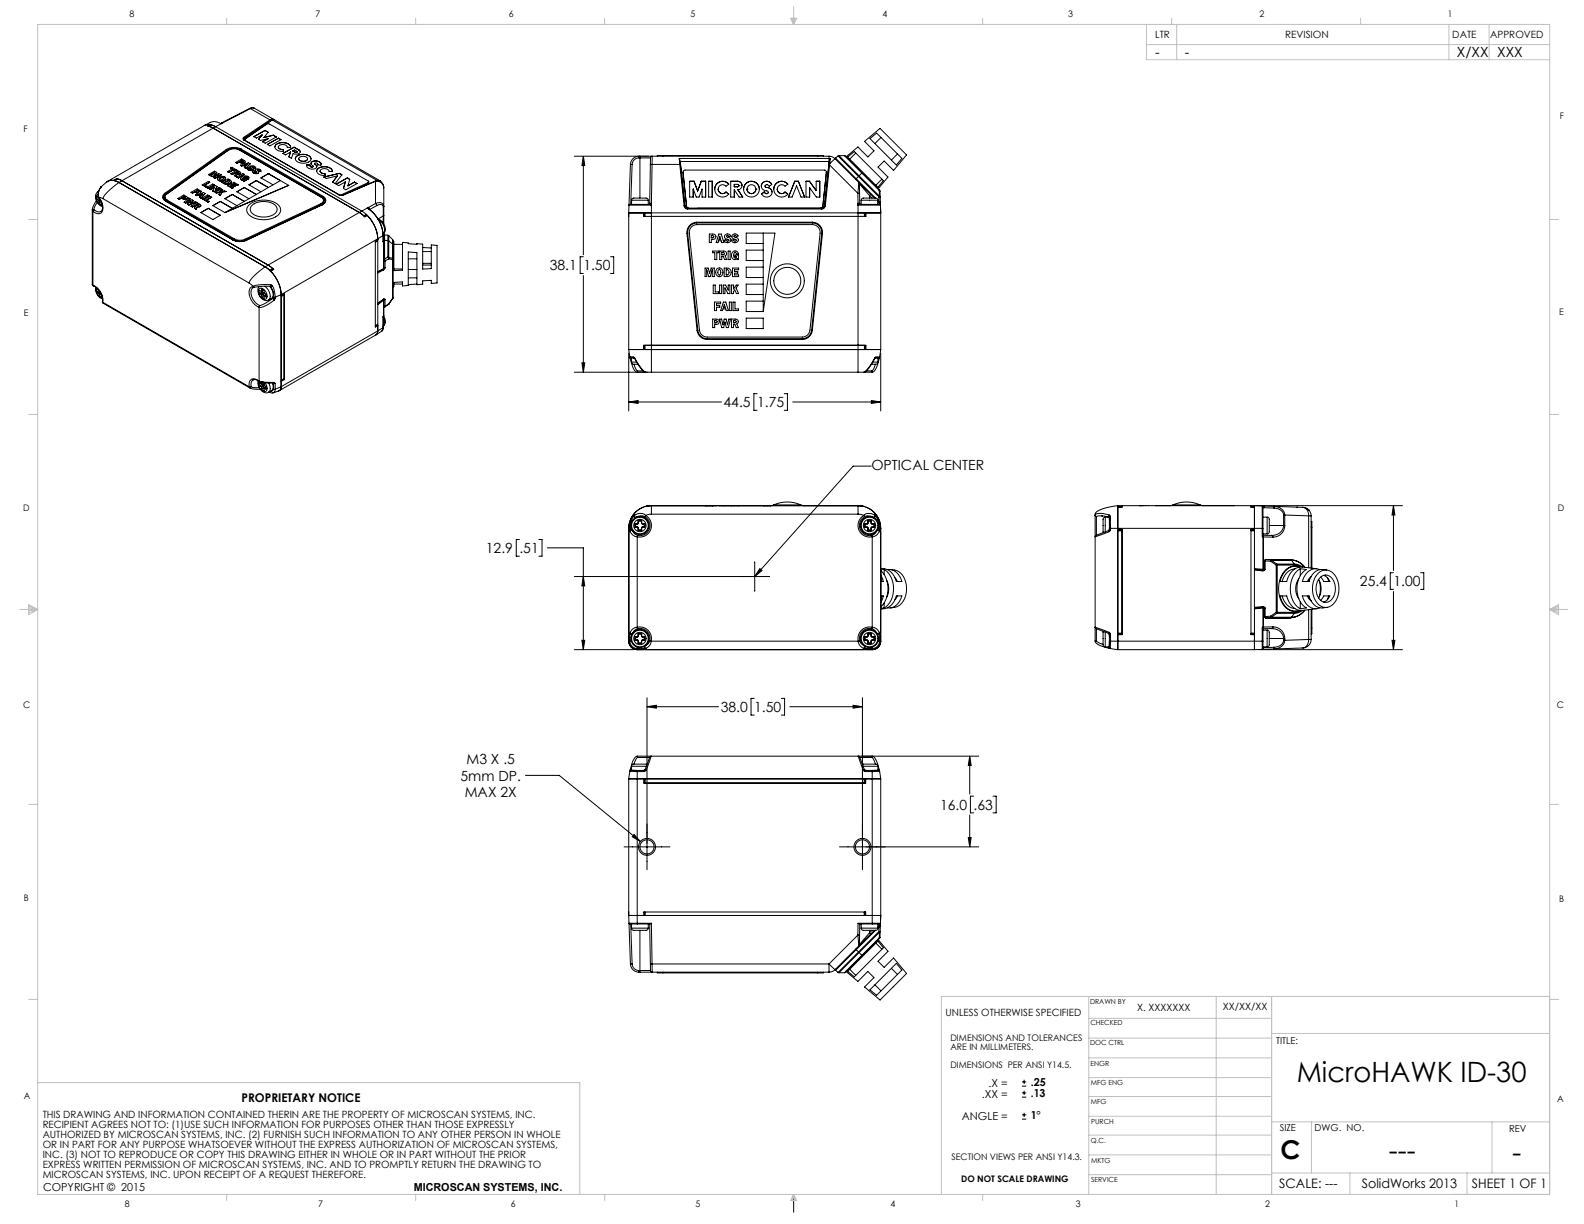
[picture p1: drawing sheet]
<svg xmlns="http://www.w3.org/2000/svg" width="559mm" height="432mm" viewBox="0 0 559 432" stroke-linecap="round" stroke-linejoin="round" font-family="sans-serif">
<defs><g id="words">
<g font-size="9.9">
<text x="457.4" y="381.8">MicroHAWK ID-30</text>
<text x="490" y="409.4">---</text>
<text x="533.4" y="410.1">-</text>
</g>
<text font-size="9.2" x="451.7" y="409">C</text>
<g font-size="4.9">
<text x="407.6" y="20.2">-</text>
<text x="417.9" y="20.2">-</text>
<text x="514" y="20.2">X/XX</text>
<text x="528.2" y="20.2">XXX</text>
<text x="194" y="95.4">38.1</text>
<text x="205.8" y="95.4">1.50</text>
<text x="255.3" y="143.7">44.5</text>
<text x="267.1" y="143.7">1.75</text>
<text x="307.4" y="165.8">OPTICAL CENTER</text>
<text x="171.4" y="195.1">12.9</text>
<text x="183.2" y="195.1">.51</text>
<text x="479.7" y="206.9">25.4</text>
<text x="491.6" y="206.9">1.00</text>
<text x="254.2" y="251.2">38.0</text>
<text x="266.1" y="251.2">1.50</text>
<text x="164.6" y="269.5">M3 X .5</text>
<text x="162.5" y="275.4">5mm DP.</text>
<text x="164" y="281.3">MAX 2X</text>
<text x="331.6" y="285.7">16.0</text>
<text x="343.5" y="285.7">.63</text>
</g>
<g font-size="4.6">
<text x="451.3" y="419.1">SCALE: ---</text>
<text x="480.4" y="419.1">SolidWorks 2013</text>
<text x="519.2" y="419">SHEET 1 OF 1</text>
</g>
<text font-size="4.2" x="85.2" y="388.7">PROPRIETARY NOTICE</text>
<g font-size="3.9">
<text x="348.7" y="383.5">.X =</text>
<text x="363.6" y="383.2">.25</text>
<text x="346.4" y="387.3">.XX =</text>
<text x="363.6" y="387.1">.13</text>
<text x="339.3" y="395.1">ANGLE =</text>
<text x="363.6" y="394.8">1°</text>
<text x="15.2" y="420.2">COPYRIGHT © 2015</text>
<text x="146" y="420.2">MICROSCAN SYSTEMS, INC.</text>
</g>
<g font-size="3.5">
<text x="407.5" y="13.4">LTR</text>
<text x="453.4" y="13.4">REVISION</text>
<text x="512.3" y="13.4">DATE</text>
<text x="525.7" y="13.4">APPROVED</text>
<text x="333.6" y="358.3">UNLESS OTHERWISE SPECIFIED</text>
<text x="401.2" y="356.8">X. XXXXXXX</text>
<text x="431.4" y="356.5">XX/XX/XX</text>
<text x="15.1" y="394.5">THIS DRAWING AND INFORMATION CONTAINED THERIN ARE THE PROPERTY OF MICROSCAN SYSTEMS, INC.</text>
<text x="15.1" y="398.1">RECIPIENT AGREES NOT TO: (1)USE SUCH INFORMATION FOR PURPOSES OTHER THAN THOSE EXPRESSLY</text>
<text x="15.1" y="401.6">AUTHORIZED BY MICROSCAN SYSTEMS, INC. (2) FURNISH SUCH INFORMATION TO ANY OTHER PERSON IN WHOLE</text>
<text x="15.1" y="405.1">OR IN PART FOR ANY PURPOSE WHATSOEVER WITHOUT THE EXPRESS AUTHORIZATION OF MICROSCAN SYSTEMS,</text>
<text x="15.1" y="408.6">INC. (3) NOT TO REPRODUCE OR COPY THIS DRAWING EITHER IN WHOLE OR IN PART WITHOUT THE PRIOR</text>
<text x="15.1" y="412.2">EXPRESS WRITTEN PERMISSION OF MICROSCAN SYSTEMS, INC. AND TO PROMPTLY RETURN THE DRAWING TO</text>
<text x="15.1" y="415.7">MICROSCAN SYSTEMS, INC. UPON RECEIPT OF A REQUEST THEREFORE.</text>
</g>
<g font-size="3.4">
<text x="450.2" y="368.2">TITLE:</text>
<text x="451.5" y="399.1">SIZE</text>
<text x="463.8" y="399.1">DWG. NO.</text>
<text x="532.4" y="399.3">REV</text>
</g>
<g font-size="3.2">
<text x="45.7" y="6.1">8</text>
<text x="111.3" y="6.1">7</text>
<text x="179.5" y="6.1">6</text>
<text x="243.5" y="6.1">5</text>
<text x="311.3" y="6">4</text>
<text x="376.8" y="6.1">3</text>
<text x="444.3" y="6.1">2</text>
<text x="510.7" y="6">1</text>
<text x="550.3" y="41.8">F</text>
<text x="8.2" y="46.6">F</text>
<text x="8.4" y="111.5">E</text>
<text x="550.1" y="111.2">E</text>
<text x="8.2" y="180.2">D</text>
<text x="549.6" y="180.4">D</text>
<text x="8.2" y="249.7">C</text>
<text x="549.2" y="249.9">C</text>
<text x="8.4" y="318">B</text>
<text x="550" y="318.2">B</text>
<text x="335.3" y="367.1">DIMENSIONS AND TOLERANCES</text>
<text x="335.3" y="370.3">ARE IN MILLIMETERS.</text>
<text x="335.3" y="376.6">DIMENSIONS PER ANSI Y14.5.</text>
<text x="8.4" y="387.6">A</text>
<text x="549.4" y="388.7">A</text>
<text x="335.7" y="409.2">SECTION VIEWS PER ANSI Y14.3.</text>
<text x="339.1" y="416.9">DO NOT SCALE DRAWING</text>
<text x="44.1" y="425.8">8</text>
<text x="112.2" y="425.8">7</text>
<text x="180.2" y="425.8">6</text>
<text x="245.3" y="425.7">5</text>
<text x="314.1" y="425.7">4</text>
<text x="379.5" y="425.8">3</text>
<text x="446.4" y="425.8">2</text>
<text x="513.1" y="425.8">1</text>
</g>
<g font-size="2.5">
<text x="384.5" y="354.1">DRAWN BY</text>
<text x="384.7" y="361.8">CHECKED</text>
<text x="384.5" y="368.6">DOC CTRL</text>
<text x="384.7" y="376">ENGR</text>
<text x="384.9" y="382.9">MFG ENG</text>
<text x="384.8" y="389.4">MFG</text>
<text x="384.9" y="396.4">PURCH</text>
<text x="384.8" y="403.1">Q.C.</text>
<text x="384.9" y="410.2">MKTG</text>
<text x="384.9" y="417.1">SERVICE</text>
</g>
</g></defs>
<g fill="none" stroke="#000" stroke-width=".35">
<path d="M88 38.3h.3M88 38.3l-10.1 5.2M88.3 38.3l.8-.2 .7 .1 44.1 25.5M88.3 38.3l-9.9 5.1M88.3 38.3l6.9 4M89.8 38.3l-.7-.3-1.1 .3M72.1 44.3a3.8 3.8 0 0 1 4 .4M72.1 44.3l-34.1 19.7M73.6 44.5l1.6 .7M74.1 44l-2 .3M74.1 44l-.9 .5 2 .7M74.1 44l.2 .1"/>
<path d="M74.4 44l-.8 .5M74.4 44h.1M74.5 44l1.6 .7M74.5 44l-.9 .5M75.2 45.2l51.5 29.8M75.2 45.2l-32.2 18.6M76.1 44.7l-.9 .5M76.1 44.7l51.5 29.7M78.2 43.4h.2M78.4 43.4l-.4 .2a4.7 4.7 0 0 0-5.8 .6M78.4 43.4l-2.3 1.3M79.8 52.8l.2 .3"/>
<path d="M79.8 52.8l-21.6 15.4M80 53.3l-21.6 15.4M80 53.1l-21.6 15.4M80 53.1v.2M80.8 52.9l-.8 .4M81.4 59.3l.5 .3-1.7 .9M81.4 59.3l.4-.3 1.6 .9M81.4 59.3h.1M82.4 59.8l.6 .4M82.4 59.8l-1.7 1M82.4 59.8h.1M83.1 57.3l2.1-1.2 1.2 .7 .1 .2-.3 .4"/>
<path d="M83.1 57.3l.5 .3M83.1 57.3h.1M83.4 59.9l-.4 .3M83.4 59.9h.1M83.6 57.6h.1M84.4 52.9l.5 .2v-.2M84.4 57.1l-.8 .5M84.4 57.1l.4 .2M84.4 57.1h.1M84.8 57.3l.6 .3 .8-.2M84.8 57.3h.1M84.8 58.3l.5 .2"/>
<path d="M84.8 58.3h.1M84.9 52.9a5.1 5.1 0 0 0-4.9 .2M84.9 52.9l28.9 16.7M85.1 52.6a5.5 5.5 0 0 0-5.3 .2M85.1 52.6l-.2 .3M85.1 52.6l28.9 16.7M85.3 58.5h.1M85.3 56.6l-.5 .3 .8 .3 .2-.2-.2-.2M85.3 56.6l.3 .2M85.3 56.6h.1M85.6 56.8l.2 .2M85.6 56.8h.1"/>
<path d="M85.8 58.4l-.5 .1M85.8 58.4l.7 .4-.3 .3M85.8 58.4h.1M86 48.5a.51 .51 0 0 0-.3 .5 .51 .51 0 0 0 .4 .4M86 48.5l.2 .3M86.1 49.4l33.4 19.3 .9 .2 .8-.1M86.2 48.8l-.2 .3 .3 .4M86.2 48.8v.3M86.2 49.1l-.2 .2M86.2 49.4h-.1M86.2 59.1l.5 .3M86.2 59.1h.1"/>
<path d="M86.2 57.4h.1M86.3 49.3l7.8-5.5h.9l34.9 20.1 .2 .3-.3 .3M86.3 58.2l1-.3-.5 .6zM86.5 57.1l-.3 .3M86.7 59.4h.1M87.2 59.3l.4 .6M87.6 59.9l.7 .3 .9-.2M87.6 59.9h.1M87.9 59.3l-.6-.2-.1 .2 .4 .6M87.9 59.3a.46 .46 0 0 0 .2 .5 .46 .46 0 0 0 .5 0l-.1-.4M87.9 59.3l-.1 .1M87.9 59.3h.1"/>
<path d="M88.2 58.9l.3 .5M88.2 57.8l-1.5 1.6M88.2 57.8h.1M88.2 57.8l-.6-.4-2.8 .9M88.5 59.4l.2 .3M88.5 59.4h.1M89 58.9h-.1M89 58.9h.5M89 58.9l.4 .8-.2 .3M89 58.9h.1M89.4 59.8l-.2 .2M89.5 58.9l.1 .2"/>
<path d="M89.5 58.9v.4M89.5 58.9h.1M89.5 59.3l.6 .1M89.5 59.3h.1M90 59.9l.3 .6M90.1 59.4a1.05 1.05 0 0 0-.8-.9 1.05 1.05 0 0 0-1.2 .5l.4 .4M90.1 59.4h.1M90.2 59.2l-.1 .2M90.8 59.9v.1M90.8 59.9l.5 .1M90.8 59.9l.5 .8-.3 .4M90.8 59.9h.1"/>
<path d="M91.3 60l.2 .2M91.3 60l.1 .4M91.3 60h.1M92.4 47.6l-1.2 1.6 .7 .4 2.7-.7M92.4 47.6h.1M93.1 48.5h.1M93.5 46l-3.9 2.2 .9 .5 1.9-1.1M93.5 46l1.1 .6-1.5 1.9M93.5 46h.1M94.3 51l3.9-2.2 .9 .5-3.9 2.2zM94.6 48.9l-1.9 1.1M95.2 42.3l.8-.3 .6 .1-.5 .2"/>
<path d="M95.2 42.3l.2 .3M95.2 42.3l-9.2 6.2M95.4 42.6l-9.2 6.2M96.1 42.3h.1M96.1 42.3l-.7 .3M96.1 42.3l-9.9 6.8M96.1 42.3l37.1 21.5M96.4 47.7l1.1 .6-3.9 2.2-.9-.5M96.4 47.7l-3.3 .8M96.4 47.7h.1M97 51.8a3.3 3.3 0 0 1 5.2-.7l.3 .8M97.3 51.1a3.7 3.7 0 0 1 5.2 .5v.5l-1.2-.2a1.79 1.79 0 0 0-3.1 0 1.48 1.48 0 0 0 1.7 .9l.1 .6a2.34 2.34 0 0 1-3-1.8z"/>
<path d="M98.2 51.9a1.48 1.48 0 0 0 1.7 .9M98.2 51.8v.1M98.2 48.8h.1M99.9 52.8h.1M102.5 53.6l-.6 1.7M102.5 53.6v.1M103.3 53.2l.6-.3 .9 .6-.7 .2M103.3 53.2l.8 .5M103.3 53.2h.1M103.7 51.9l-3.9 2.2 .9 .5 1.8-1M103.7 51.9l1.8 1.1M103.7 51.9v.1"/>
<path d="M104.1 53.7h.1M104.2 56a3 3 0 0 1 4.2-1.3 1.59 1.59 0 0 1 1.3 1.4M104.7 55.1a3.6 3.6 0 0 1 5 .8 2.39 2.39 0 0 1-3.1 1.7 2.41 2.41 0 0 1-2.4-1.7zM104.8 53.6l-.7 .1M104.8 53.5v.1M105.4 56a1.83 1.83 0 0 0 3.1 0M105.4 56h.1M105.5 53l.4 .5a1.78 1.78 0 0 1-2.5 .7l-.6 1.7-.9-.6M105.5 53l.4 .6M105.5 55.7a1.99 1.99 0 0 1 3 .3 1.84 1.84 0 0 1-3.1 0zM108.3 58.2l-.1 .2M108.3 58.2l1.1 .1"/>
<path d="M108.3 58.1l1.1 .1 .1 .6M108.3 58.1v.1M109.4 58.4l.1 .4M109.5 58.8h.1M109.7 57.7a2.08 2.08 0 0 1 3.6 .2M110.5 58.6a.56 .56 0 0 1-1 .2M111 57.8l.2 .2M111.2 58l.6 .9M111.2 58a.89 .89 0 0 1 .5 1.1 .89 .89 0 0 1-1.2 .5h-.6a1.32 1.32 0 0 1-1.6-1.5M111.2 58a.47 .47 0 0 1 .3-.6 .47 .47 0 0 1 .6 .4v.4M111.2 58h.1M112 59.6a3.7 3.7 0 0 1 5.2 .5l.1 .5-1.2-.2a1.79 1.79 0 0 0-3.2 0 1.48 1.48 0 0 0 1.7 .9l.2 .6a2.34 2.34 0 0 1-3.1-1.8z"/>
<path d="M112.1 58.2l1.1 .1a1.42 1.42 0 0 0-1.9-1.5 1.02 1.02 0 0 0-1.2 .2 1.02 1.02 0 0 0-.2 1.1l.4 .3a.42 .42 0 0 1-.1 .7 .42 .42 0 0 1-.6-.3h-.1M112.1 58v.2M112.1 58h.1M202.6 55.1h26.2M205.8 55.1l.5 3.3h-1zM205.8 55.1v34.7M222.4 58h.6M222.4 58l-.6 17.1M223 58l-.5 14.1M225.4 55.7a2.4 2.4 0 0 0-2.4 2.3M225.4 55.7v-.5a2.72 2.72 0 0 0-3 2.8M225.4 55.7h.3"/>
<path d="M225.7 55.7h3.8M225.7 55.7v14.2M229.4 58l-.2 14.1M229.5 55.7l-.1 2.3M230 58h-.6M230 58l-.2 13.7M230 58h9.8M230.1 55.1l-.1 2.9M230.1 55.1l-.6 .6M230.1 55.1h-4.4v.6M230.1 55.1h62.4M233.9 54.9h-2v.2"/>
<path d="M233.9 54.9v.2M233.9 54.9h54.6M239.6 55.9l.2 2.1M239.6 55.9l.4 1.1M239.6 55.9h52.9M239.8 58l1.5 14.6M240 57l.1 1h-.3M240 57h.1M240 57l1.6 15.6M240 57h52.5M288.5 54.9h2v.2M288.5 54.9v.2"/>
<path d="M292.4 57.8v.4h.3M292.5 55.1v.8M292.5 55.1l1.1 .2 1 .7M292.5 55.9h.4M292.5 57h.1M292.5 55.9v1.1M292.5 57l-.1 .8M292.5 57l-1.6 15.6M292.7 58.2l-1.6 14.4M292.7 58.2l9.9 10M292.7 57.7v.5M292.7 57.7l-.3 .1"/>
<path d="M292.9 55.9l-.4 1.1M292.9 55.9l-.2 1.8M294.6 56l-1.9 1.7M294.6 56l8.4 8.4M294.8 55.8l-.1 .4M294.8 55.8l7.2 7.3M295.6 55l7.3 7.2M295.6 55l-.8 .8M296 54.9l-.4 .1M296 54.9l7.1 7.1M296 54.9h1.9M297.9 54.9l6.3 6.1"/>
<path d="M297.9 54.9l6.2 6.2M298.5 55.3l4.1-3.5 3.6 3.6 2.1-2.2-3.3-3.3 5.6-4.5 9.2 9.3-4.6 5.4-3.3-3.3-2.1 2.2 3.5 3.5-3.5 4.1M299 55.4l2.4-1.9 10.2 10.2-1.9 2.4zM301.9 54l-2.1 2.1M306.9 48.9l2.3-1.9 9 8.9-2 2.3zM310.8 48.5l-2.2 2.2M316.6 54.3l-2.1 2.2M32.6 74v26.3M32.8 74.6v26M33.2 74l-.4 .6M34 70.8l-1.3 2.6-.1 .8 .2 .4M34.3 70.4l.5 .3"/>
<path d="M34.3 71.4l-1 1.8-.1 .8M34.5 67.7l.3-.2-.3 .2M34.5 67.7a3.2 3.2 0 0 0 1.7 5.2M34.6 68.6a1.58 1.58 0 0 0-.3 2.5 2.46 2.46 0 0 0 1.8 1.5M34.8 69.7l-.5-.3v1M34.8 70.7l.1 .1M34.8 69.7a4 4 0 0 1 .9 4.8 1.82 1.82 0 0 1-2.5-.5M34.9 69.6a5 5 0 0 1 1.1 5.2 1.99 1.99 0 0 1-3.2-.2M34.9 69.6l1.4 .5M34.9 69.6l-.1 .1M34.9 70.8l.1 .2M35 71v.7"/>
<path d="M35.2 70l-.9 .4M35.3 70.4l-.5 .3M35.4 70.6l-.5 .2M35.5 66.2a3.3 3.3 0 0 0-.7 3.5M35.5 70.8l-.5 .2M35.7 65.9a4.1 4.1 0 0 0-.8 3.7M35.7 65.9h.1M35.8 71.1l-.8 .6M35.9 71.5v.7l-.9-.5M36.3 70.1l51.6 29.7M40.4 63.7l1.6 .7M41.1 63l.2 .2"/>
<path d="M41.1 63l1.9 .8M41.1 63l-1.1 .6a2.92 2.92 0 0 0-2.5 .8M41.4 63.1l-1 .6M41.4 63.1l1.6 .7M42 64.4a4.3 4.3 0 0 0-6.3 1.5M42 64.4a15.7 15.7 0 0 0-5.7 5.7M42 64.4l51.5 29.7M43 63.8l-1 .6M43 63.8l51.6 29.7M57.6 69.8l.3 .6 .6 .5M58.2 68.2a1.51 1.51 0 0 0-.8 1.4 1.51 1.51 0 0 0 1 1.4M58.2 68.2l.2 .3"/>
<path d="M58.2 69.5l.1 .8 .7 .7M58.4 68.7l-.8 1.2M58.4 68.5l-.6 .6-.2 .7M58.4 68.5v.2M58.4 71l23.7 13.6M58.5 70.9l-.1 .1M58.5 70.9l23.8 13.7M59 70.6l23.7 13.7M59 70.6v.4M59 71l23.7 13.7M62.7 70l2.2-1.2 1.1 .7 .1 .3-.2 .3M62.7 70l.5 .3"/>
<path d="M62.7 70h.1M63.2 70.3h.1M64 69.9l-.8 .4M64 69.9l.4 .2M64 69.9h.1M64.4 70.1l.6 .2 .9-.2M64.4 70.1h.1M64.9 69.3l-.5 .3 .8 .3 .2-.2-.1-.2M64.9 69.3l.4 .2M64.9 69.3h.1M65 71.3l.5 .3M65 71.3h.1"/>
<path d="M65.3 69.5l.1 .2M65.3 69.5h.1M65.5 71.6l1.7-.6-1 1M65.5 71.6h.1M65.9 70.1h.1M66.1 71l-.1 .1M66.1 69.8l-.2 .3M66.2 72l.4 .3M66.2 72h.1M66.6 72.3h.1M67.1 70.1l-1 .9M67.1 70.1l-.5-.3-1.6 1.5"/>
<path d="M67.1 70.1h.1M67.4 72.7l2.1-1.2 1.3 .8 .1 .2-.3 .4M67.4 72.7l.5 .3M67.4 72.7h.1M67.4 67.8l.5 .3M67.4 67.8h.1M67.9 73h.1M67.9 68.1h.1M68.2 70.7l-.5-.2-1.7 .6M68.2 70.7l-1.1 1.1 1.8-.7 .4 .3M68.2 70.7h.1M68.6 73.4l.6 .3"/>
<path d="M68.6 73.4h.1M68.7 72.6l-.8 .4M68.7 72.6l.4 .1-.5 .7M68.7 72.6h.1M68.8 67.7l-.9 .4M68.8 67.7l.8 .4M68.8 67.7h.1M69 68.7l.4 .3M69.2 73.7h.1M69.3 71.4l-2.7 .9M69.3 71.4h.1M69.4 69h.1"/>
<path d="M69.6 68.1h.1M69.6 67.1l-.4 .3 .8 .5M69.6 67.1l1.1 .6M69.6 67.1h.1M69.7 72l-.6 .3 .8 .3 .3-.2-.3-.2M69.7 72h.1M69.7 72l.2 .2M69.7 73l-.5 .7M69.7 73h.1M69.9 72.2l.3 .2M69.9 72.2h.1M70 67.9l-.4 .2"/>
<path d="M70 67.9h.1M70 68.8l-.6 .2M70 68.8l.7 .4-.3 .3M70 68.8h.1M70.4 69.5l.5 .4M70.4 69.5h.1M70.5 68.7l1-.3-.6 .5zM70.6 72.9l-.9 .1M70.6 72.9h.1M70.7 67.7h.1M70.9 75l2.6-1.5 4.2 2.5-2.6 1.5zM70.9 72.6l-.3 .3"/>
<path d="M70.9 69.9h.1M71.1 67.5l-.4 .2M71.1 67.5l-1.5-.9-2.2 1.2M71.1 67.5h.1M71.1 70l.5 .3M71.1 70h.1M71.4 65.2l1.3 .8M71.4 65.2h.1M71.6 70.3h.1M72.1 70.5l1.3 .8M72.1 70.5h.1M72.4 68.3l-1.5 1.6"/>
<path d="M72.4 68.3l-.6-.4-2.8 .8M72.4 68.3h.1M72.7 66h.1M73 66.1l.5 .3M73 66.1h.1M73.1 65.8l-.4 .2M73.1 65.8h.1M73.4 71.3h.1M73.5 66.4h.1M73.5 73.5h.1M73.6 61.6l.4 .2M73.6 61.6h.1"/>
<path d="M73.8 69.1l-2.2 1.2M73.8 69.1l-.5-.3-2.2 1.2M73.8 69.1h.1M73.8 71.1l-.4 .2M73.8 71.1h.1M73.9 66.7l.4 .2M73.9 66.7h.1M74 61.8l1.7-1-1.2 1.3M74 61.8h.1M74 64.3l-1.7 1 .8 .5M74 64.3l-.5-.3-2.1 1.2M74 64.3h.1"/>
<path d="M74.3 66.9l1.4-.8-.7 1.2M74.3 66.9h.1M74.5 62.1l.3 .2M74.5 62.1h.1M74.7 69.6l-1.7 1 .8 .5M74.7 69.6l-.5-.3-2.1 1.2M74.7 69.6h.1M74.8 62.3l2.3-.7-1.7 1M74.8 62.3h.1M75 67.3l.5 .3M75 67.3h.1M75.4 62.6l.5 .3"/>
<path d="M75.4 62.6h.1M75.5 67.6h.1M75.6 65.2l-2.1 1.2M75.6 65.2l-.5-.3-2.1 1.2M75.6 65.2h.1M75.9 62.9h.1M75.9 67.9l.5 .2M75.9 67.9h.1M76.4 68.1h.1M76.5 60.8l-.9 1 1.6-.6 .8 .5M76.5 60.8h.1M76.5 60.8l-.8-.4-2.1 1.2"/>
<path d="M76.6 65.8l-.6 1.1 1.2-.7 .4 .2M76.6 65.8l-.6-.4-2.1 1.3M76.6 65.8h.1M76.8 63.1l.3 .6M76.9 67.9l-.5 .2M76.9 67.9l.8-.1-.5 .8M76.9 67.9h.1M77.1 63.7h.1M77.2 68.6l.5 .3M77.2 68.6h.1M77.6 66.4l-2.1 1.2M77.6 66.4h.1"/>
<path d="M77.7 68.9h.1M77.7 71.1l-2.6 1.5 4.2 2.4M77.7 71.1l4.2 2.4M77.7 71.1h.1M77.8 62.8l-.4 .4M77.8 62.8h.1M78 61.7l-2.1 1.2M78 61.7h.1M78.3 64.3l.8 .5M78.3 64.3h.1M78.4 67.7l-.7 1.2M78.4 67.7h.1"/>
<path d="M78.6 66.9l-1 .6 1.6-.2 .5 .3M78.6 66.9l-.5-.3-2.2 1.3M78.6 66.9h.1M78.9 62.6a.99 .99 0 0 1-1.4 .8l-.1-.3 .4-.3M78.9 62.6l-1.1 .2M78.9 62.6l.1 .3M78.9 62.6h.1M79.1 64.8h.1M79.1 63.5a2.02 2.02 0 0 1-2 .2M79.1 63.5h.1M79.3 75h.1M79.6 62.9l-.5 .6"/>
<path d="M79.6 62.8v-.1a1.84 1.84 0 0 0-2.8 .2M79.7 67.6l-1.3 .1M79.7 67.6h.1M80.2 60.5l.5 .3M80.2 60.5h.1M80.4 65.5l1.5 .9M80.4 65.5h.1M80.6 63.7l-1.3 .7a1.05 1.05 0 0 0 1.6-.5l-.1-.1M80.6 63.7l.2 .1M80.6 63.7h.1M80.7 60.8h.1M80.8 63.8l.1 .2"/>
<path d="M80.8 63.8h.1M81.1 64.7a2.13 2.13 0 0 1-2 .1M81.1 64.7h.1M81.5 61.3l2.1-1.3 1.2 .8 .1 .2-.2 .4M81.5 61.3l.5 .2M81.5 61.3h.1M81.5 63.8l-1-.7-2.2 1.2M81.6 64l-.5 .7M81.8 65.3l-.5 .3 1 .6M81.8 65.3l.8 .5M81.8 65.3h.1M81.9 66.4h.1"/>
<path d="M81.9 68.6h.1M81.9 68.6l-2.6 1.5 4.3 2.5M81.9 68.6l4.3 2.5M82 61.5h.1M82.3 66.2l-.4 .2M82.3 66.2h.1M82.6 65.8h.1M82.6 64.8l-.4 .3 .8 .5M82.6 64.8l1 .6M82.6 64.8h.1M82.7 62l.5 .3M82.7 62h.1"/>
<path d="M82.8 61.1l-.8 .4M82.8 61.1l.3 .2-.4 .7M82.8 61.1h.1M83 60.2h.1M83 65.6l-.4 .2M83 65.6h.1M83.2 62.3h.1M83.6 62.5l.5 .3M83.6 62.5h.1M83.6 65.4h.1M83.7 60.5l-.5 .4 .8 .2 .2-.2-.2-.2M83.7 60.5l.3 .2"/>
<path d="M83.7 60.5h.1M83.7 61.5l-.5 .8M83.7 61.5h.1M84 60.7l.2 .2M84 60.7h.1M84.1 65.2l-.5 .2M84.1 65.2l-1.6-.9-2.1 1.2M84.1 65.2h.1M84.1 62.8h.1M84.7 61.4l-1 .1M84.7 61.4h.1M84.9 62.9l.3 .6"/>
<path d="M84.9 61.1l-.2 .3M85.2 63.5l.9 .1-.2 .2M85.2 63.5h.1M85.9 63.8l.2 .1M85.9 63.8h.1M86 62.6l-.4 .4M86 62.6l-.4 .3a.44 .44 0 0 0 .3 .5 .44 .44 0 0 0 .5-.2l-.4-.2M86 62.6h.1M86 63l.4-.2 .9 .5M86 63h.1M86.1 63.9h.1M86.2 66.2l-2.6 1.5 4.2 2.4"/>
<path d="M86.2 66.2l4.2 2.4M86.2 61.5l-2.1 1.3M86.2 61.5h.1M86.2 66.2h.1M86.2 61.5l-.5-.3-2.1 1.3M87 62.9l.5 .2M87 62.9h.1M87.1 62.5l-1.1 .1M87.1 62.5l.1 .1M87.1 62.5l-.1 .4M87.1 62.5h.1M87.3 63.3l-1.2 .6"/>
<path d="M87.3 63.3h.1M87.5 63.1l.3-.4a1.63 1.63 0 0 0-1.6-.7 1.63 1.63 0 0 0-1.3 1.2l.3 .3M87.5 63.1h.1M87.7 72.4a8.5 8.5 0 0 1 10.8 .2 2.51 2.51 0 0 1-1.2 3.9 8.3 8.3 0 0 1-10-1.3 2.2 2.2 0 0 1 .4-2.8zM87.8 62.6l-.3 .5M89 72.4a6.6 6.6 0 0 1 8.5 .5 2.34 2.34 0 0 1-1.9 3.3 6.5 6.5 0 0 1-7.1-1.5 1.8 1.8 0 0 1 .5-2.3zM89.1 60.4l.4 .6M89.2 60h.1M89.5 61l.6 .2 .9-.1M89.5 61h.1M89.8 60.4l-.6-.2-.1 .1 .4 .7M89.8 60.4a.46 .46 0 0 0 .2 .4 .46 .46 0 0 0 .5 0l-.2-.3"/>
<path d="M89.8 60.4l-.1 .1M89.8 60.4h.1M90.3 60.5l.2 .2M90.3 60.5h.1M90.4 63.7l-2.6 1.5 4.3 2.5M90.4 63.7l4.3 2.5M90.4 63.7h.1M91 61.1h.1M91.3 60.8l-.3 .3M91.4 60.4l.6 .1M91.4 60.4h.1M92 60.5a1.05 1.05 0 0 0-.9-1 1.05 1.05 0 0 0-1.1 .6l.3 .4"/>
<path d="M92 60.5h.1M92.1 60.3l-.1 .2M94.7 61.3h.1M94.7 61.3l7.1 4.1M94.7 61.3l-2.6 1.5 4.2 2.4M98.9 63.7l-19.6 11.3M101.8 65.4l-22.5 9.6M101.8 65.4h.1M111.7 60.3a3.3 3.3 0 0 1 5.2-.7l.4 .8M112.9 60.4a1.48 1.48 0 0 0 1.7 .9M112.9 60.3v.1M113.1 71.9l-26.7 12.5"/>
<path d="M113.1 71.9v.4M113.1 72.3l-26.7 12.5M113.3 69.6a1.22 1.22 0 0 1 .8 1.2 1.22 1.22 0 0 1-1 1.1M113.5 72.3h.1M113.6 72.3l-26.8 12.5M113.8 69.8l-29.3-16.8a4.2 4.2 0 0 0-4 .1l-21.7 15.4a1.15 1.15 0 0 0-.6 1.1 1.15 1.15 0 0 0 .8 1M113.8 69.8l.9 1.2M113.8 69.6a1.46 1.46 0 0 1 .9 1.5 1.46 1.46 0 0 1-1.2 1.3M113.8 69.6v.2M114 69.3a1.58 1.58 0 0 1 .9 1.6 1.58 1.58 0 0 1-1.3 1.4M114 69.3l-.2 .3M114.1 70.7l-.1 .8-.9 .8"/>
<path d="M114.6 61.3h.1M119 62v.1M119.7 61.2l-5.5 1.3 .9 .5 3.9-1M119.7 61.2l.9 .5-2.4 3.1-.9-.5 1.7-2.3M119.7 61.2h.1M120.5 68.7h-.9M120.5 68.7l-.1 .2M121.2 68.8l-.2 .1M121.8 64.2l-.6 2.3 .8 .5 4-2.2-.9-.6M121.8 64.2h.1M122.5 62.8l-3.9 2.2 .9 .5 2.3-1.3M122.5 62.8l.9 .5"/>
<path d="M122.5 62.8h.1M122.7 65.5h.1M123.4 63.3l-.7 2.2M125.1 64.2l-2.4 1.3M125.1 64.2v.1M126.7 75l1.6 1.1M126.7 75l2 1.5 .9-.5M127.6 74.4l1.6 1.2M127.6 74.4l-33 19.1M128.3 76.1l.1 .1M129.2 75.6l-.9 .5M129.2 75.6v.1"/>
<path d="M129.2 75.7a12.7 12.7 0 0 1 4.1 8.6M129.3 75.9l-.7 .5 1-.4M129.6 73.4a12.3 12.3 0 0 1 5.5 9.7M129.6 73.4a12.3 12.3 0 0 1 5.6 9.6M129.6 76a12.6 12.6 0 0 1 3.7 8.3M129.8 64.9l-6.1 2.8M129.8 64.5l-9.3 4.2M129.8 64.5v.4M130 73.2l-.4 .2M130 73.2l-2.4 1.3M130.1 64.2l-.3 .7M132.4 63.9l-11.2 4.9"/>
<path d="M132.4 63.9h.1M132.5 71.8l.4 .7M132.5 71.8a1.75 1.75 0 0 1 1.8-.3 1.75 1.75 0 0 1 1.1 1.4l-.2 .2M132.5 63.9l-11.3 4.9M132.5 63.9v7.9M132.5 71.8l-2.5 1.4M132.7 63.8h.1M132.7 63.8l-.3 .1M132.7 63.8l1.5 .1M132.8 63.8l-.3 .1M132.8 63.8a2.69 2.69 0 0 1 2.6 2.5M132.8 63.8l1.4 .1"/>
<path d="M132.9 72.5l-2.5 1.4-.4-.7M132.9 72.5a1.31 1.31 0 0 1 1.4-.4 1.31 1.31 0 0 1 .9 1M133.3 77.3a3.6 3.6 0 0 1 2.3 4.8l-.5 .4a3.1 3.1 0 0 0-.9-4.5l-.7-.5M133.5 63.6l.4 .1M133.9 63.7l.2 .1M133.9 63.7h.1M134.1 63.8a3 3 0 0 1 1.3 2.5M134.1 63.8l.1 .1M135.2 76.2l-.1 2.4M135.2 73.1v3.1M135.2 76.2l-1.8 1.1M135.4 75.9l-.2 .3"/>
<path d="M135.4 75.9v3.1M135.4 66.3v9.6M221.8 75.1v48.2M221.8 76.3h.1M221.8 75.1h.1M221.8 75.1h8M221.8 75.1h5.2v1.2h.5M222 72.2l7.3-.1 .5 .3h-7.9zM222.8 70.6l.1-.4a9.6 9.6 0 0 1 5-.3l.6 .2 .2 .5M222.8 70.6h5.9M222.8 70.6v1.5M227.4 75.1v1.2"/>
<path d="M227.5 75.1h.1M227.5 76.3h.1M227.5 76.3h77.4M227.5 75.1h2.3M227.5 75.1v1.2M228.7 70.6v1.5M229.8 75.1h72.9M229.8 71.7v.7M229.8 71.7h-.6M229.8 71.7v51.6M240.9 60.7l.1 .1M241 60.8l1.2 12"/>
<path d="M241.3 72.6a1.26 1.26 0 0 0 1.3 1.1M241.6 72.6h-.3M241.6 72.6l.3 .6 .7 .3M241.6 72.6h.1M242.2 72.8l.3 .5 .4 .2M242.2 72.8h.1M242.6 73.5v.2M242.6 73.5h47.3M242.6 73.7h47.3M242.9 73.5h.1M244.8 63.9h-1.5v5.6h1.3v-2.8l1 2.8h1l1.1-2.8v2.8h1.2v-5.6h-1.5M244.8 63.9l1.3 3.4"/>
<path d="M244.8 63.9v.1M245.8 78.4a3.6 3.6 0 0 0-3.5 3.9M245.8 78.4v.3M245.8 78.4h40.9M245.8 78.7a3.3 3.3 0 0 0-3.2 3.6M245.8 78.7h40.9M246.1 67.3h.1M247.4 63.9l-1.3 3.4M247.4 63.9v.1M250 63.9h1.3v5.6h-1.3zM252.1 66.7h.1M253.3 66.7a1.58 1.58 0 0 0 1.1 1.5 1.58 1.58 0 0 0 1.7-.4"/>
<path d="M253.3 66.7h.1M256.1 67.8h.1M257.1 65a2.79 2.79 0 0 0-4.1-.3 2.79 2.79 0 0 0 0 4.1 2.79 2.79 0 0 0 4.1-.3l-1-.7M257.1 65l-1 .7a1.58 1.58 0 0 0-2.3-.1 1.58 1.58 0 0 0 0 2.3 1.58 1.58 0 0 0 2.3-.1M257.1 65a2.79 2.79 0 0 0-3.1-.9 2.79 2.79 0 0 0-1.9 2.6M259.1 65h1.2a.42 .42 0 0 1 .4 .5 .42 .42 0 0 1-.4 .4h-1.2zM260.3 63.9a1.51 1.51 0 0 1 1.5 1.5 1.51 1.51 0 0 1-1.5 1.6M260.3 63.9a1.51 1.51 0 0 1 1.5 1.6M260.3 63.9h.1M260.3 65.9h.1M260.3 63.9h-2.5v5.6h1.3v-2.5l1.6 2.5h1.3l-1.7-2.5M260.3 67h.1"/>
<path d="M260.7 65.5h.1M260.7 65.5l-.4 .4M262.3 66.7a2.79 2.79 0 0 1 2.8-2.8 2.79 2.79 0 0 1 2.8 2.8M263.5 66.7h.1M263.5 66.7a1.58 1.58 0 0 0 1.6 1.6 1.58 1.58 0 0 0 1.6-1.6M266.7 66.7h.1M269.6 67.7l.7 .6M269.6 67.7h.1M269.9 65.6l.1 .4 .5 .1M270.3 68.3h.1M270.5 66.1a1.78 1.78 0 0 1 1.7 2.5 1.78 1.78 0 0 1-3 .5l-.5-.7 .9-.7M270.5 66.1a1.82 1.82 0 0 1 1.9 1.7"/>
<path d="M270.5 66.1h.1M271 67.9l-.7 .4M272.3 65.1l-1 .6a.68 .68 0 0 0-.7-.6 .68 .68 0 0 0-.6 .9l.5 .1M272.3 65.1a1.79 1.79 0 0 0-3-.8 1.79 1.79 0 0 0 .5 2.9l.7 .1a.51 .51 0 0 1 .5 .6 .51 .51 0 0 1-.7 .4M272.3 65.1a1.93 1.93 0 0 0-2.1-1.1 1.93 1.93 0 0 0-1.6 1.7M274.2 66.7a1.58 1.58 0 0 0 1 1.5 1.58 1.58 0 0 0 1.7-.4M274.2 66.7h.1M276.9 67.8h.1M277.9 65a2.79 2.79 0 0 0-4-.3 2.79 2.79 0 0 0 0 4.1 2.79 2.79 0 0 0 4-.3l-1-.7M277.9 65l-1 .7a1.58 1.58 0 0 0-2.2-.1 1.58 1.58 0 0 0 0 2.3 1.58 1.58 0 0 0 2.2-.1M277.9 65a2.79 2.79 0 0 0-3.1-.9 2.79 2.79 0 0 0-1.8 2.6M280.4 63.9l-2.2 5.6h1.2l1.6-3.9 1.6 3.9h1.2l-2.2-5.6"/>
<path d="M280.4 63.9h1.2M280.4 63.9h.1M281.6 63.9h.1M284.3 63.9h1.3l2.3 3.3v-3.3h1.3v5.6h-1.2l-2.4-3.3v3.3h-1.3zM285.6 63.9h.1M286.7 78.7a3.3 3.3 0 0 1 3.2 3.6M286.7 78.4a3.6 3.6 0 0 1 3.5 3.9M286.7 78.4v.3M289.5 73.5h.1M289.9 73.5v.2M290.3 72.8l-.3 .5-.5 .2M290.3 72.8h.1"/>
<path d="M290.9 72.6l-.3 .6-.7 .3M290.9 72.6h.1M290.9 72.6h.2M291.1 72.6a1.26 1.26 0 0 1-1.2 1.1M291.5 60.8l-.2-.6-.5-.2h-49.1l-.6 .2-.1 .6M291.5 60.8l-1.2 12M291.5 60.7v.1M302 63.1l-.2 .2M302 63.1l6.9 6.8M302.6 68.2h.6M302.6 68.2l.1 3.5M302.7 75.1h2.2"/>
<path d="M302.7 71.7v.7M302.7 75.1h8M302.7 71.7h.6M302.7 71.7v51.6M302.7 72.4h7.9M302.7 72.4l.5-.3h7.1l.3 .3M302.9 62.2l-.9 .9M302.9 62.2l7.1 7.2M303 64.4l-.4 3.8M303 64.4l.2 .4M303 64.4l4.2 4.2M303.1 62l-.2 .2"/>
<path d="M303.1 62l7.2 7.2M303.2 64.8v3.4M303.2 64.8l3.5 4.2M303.2 68.2l.1 3.9M303.8 70.6h5.9M303.8 70.6v1.5M304.1 61.1l-1 .9M304.1 61.1l6.1 6.1M304.2 61l-.1 .1M304.2 61l6.1 6.1M304.9 76.3h.1M304.9 75.1h.1"/>
<path d="M304.9 75.1v1.2M305.1 75.1v1.2M306.7 69.9h-2.3l-.6 .7M306.7 69.9h2.4l.6 .7M306.7 69v.9M306.7 69l.9 .9M307.2 68.6l-.5 .4M307.2 68.6l1.3 1.3M309.7 70.6v1.5M309.7 71.1l.8 .8M309.7 70.7l.4 .4M309.7 71.9l.2 .2"/>
<path d="M310 69.4l.1 1.7M310.1 71.1l-.2 .2M310.1 71.1l.5 .2M310.2 67.2l.2 .2M310.2 67.2l.1 2M310.3 69.2l.2 .2h-.5M310.3 69.2l-.3 .2M310.3 67.1l-.1 .1M310.3 67.1l.1 .3M310.4 67.4l.2 3.9M310.5 71.9v.2M310.5 71.9l.1 .5"/>
<path d="M310.6 71.3l-.5 .2M310.6 71.3v.9M310.6 72.2h.1M310.6 72.2l.1 2.9M310.7 75.1h-5.2v1.2h-.5M310.7 75.1v48.2M311.1 63.2l-2.1 2.2M82.1 84.6a5.7 5.7 0 0 0 4.8 .2h-.1M82.3 84.6l1 .4 1.6 .2 1.9-.4M82.3 84.6h-.2M82.7 84.3a4.3 4.3 0 0 0 3.7 .1M82.7 84.7a4.3 4.3 0 0 0 3.7 .1"/>
<path d="M82.7 84.3v.4M86.4 84.4v.4M87.9 99.8l1.4 1.2M93.5 94.1l1.6 1.2 1.1-.6M93.5 94.1a15.7 15.7 0 0 0-5.6 5.7M93.5 94.1a12.5 12.5 0 0 1 5.7 9.8M94.6 93.5l1.6 1.2M94.6 93.5l2 1.6M94.6 93.5l-1.1 .6M95.5 95.7a12.6 12.6 0 0 1 3.7 8.2M96.2 94.7l.1 .3M96.6 95.1l-1.3 .5 .2 .1"/>
<path d="M96.6 95.1l-1.1 .6M132.4 85.1l.9-.6-.9 .5v30.4l.9-.5-.2-.3M133.3 85l-.9 .5M133.3 84.3v32.5M133.3 84.3l-34.1 19.6M135.1 95l.2 .3M135.1 85.3l.2 .2M135.1 83.1l-1.8 1.2M135.1 83.1v2.2M135.2 85.1l.1 .4M135.2 85.1l-.1 .2M135.2 83l-.1 .1"/>
<path d="M135.2 83v2.1M135.2 94.9l-1.9 1M135.3 95.3l-2 1M135.3 82.4l.1 .3M135.3 94.8l-2.1 1.2M135.3 94.8l-.1 .1M135.3 85.5v9.3M135.4 94.7l-.2 .2M135.4 91.9l.4 .1M135.4 94.4l.4 .1M135.4 94.7l-.1 .1M135.4 82.3v12.4"/>
<path d="M135.7 82.9l-.3 .3M135.7 91.3l.1 .7M135.7 91.3l-.3 .3M135.7 84.8l-.3 .2M135.7 82.9v1.9M135.7 82.9l1.1 .1M135.7 84.8v6.5M135.7 84.8l1.1 .1M135.8 94.5l-.5 .8M135.8 92v2.5M136.8 83l.3 .1M136.8 90.7l.3 .6"/>
<path d="M136.8 90.7l.3 .1M136.8 84.9l.3 .1M136.8 83v1.9M136.8 90.7l-1.1 .6M136.8 84.9v5.8M137.1 90.8v.5M137.1 83.1v1.9M137.1 83.1l1.4 1.4M137.1 90.8l1.4 .3M137.1 85v5.8M137.1 85l1.4 1.1M137.1 91.3l1.4 .3"/>
<path d="M137.1 91.3l-1.3 .7M138.5 84.5l.1 1.9M138.5 91.1v.5M138.5 86.1l.1 .3M138.5 84.5v1.6M138.5 86.1v5M138.5 91.6v13.6M138.6 85.2h.3v10.3l3.1-.2v-9.8l2 .2v.3l5.1 .1v8.8l3.1-.1v-8.4l2 .2v13.2l-2 .2v-1.1l-3.1 .2v1.2l-2 .1v-11.3l-3.1-.2v11.8l-2 .2v-1.4l-3.1 .1v1.5l-.3 .1M138.6 86.4v18.6M138.9 86.2h3.1M138.9 94.9h3.1M144 98h3.1"/>
<path d="M144 91.3h3.1M144 95.1h3.1M149.1 87.3l3.1 .2M149.1 93.5h3.1M149.1 92.9h3.1M149.1 88.8h3.1M205.8 97.2v34.1M205.8 90.6h-1.1v5.9h1.1M215.4 90.6h1.1v5.9h-1.1M242.3 82.3l3.6 34.2M242.6 82.3h-.3M242.6 82.3l3.6 34.2"/>
<path d="M243.9 80.1l.9-.6 1.1-.3h40.7a2.74 2.74 0 0 1 2.7 3l-3.6 34.2a2.74 2.74 0 0 1-2.7 2.5h-33.5a2.74 2.74 0 0 1-2.7-2.5l-3.6-34.2 .1-1.1zM248.7 94.6h1.1l.5 1.8 .6-1.8h1.1v3h-.7v-2.5l-.8 2.5h-.5l-.7-2.5v2.5h-.6zM250.2 82.6h1.2a.96 .96 0 0 1 1.2 .9 .96 .96 0 0 1-1.2 .9h-.5v1.2h-.7zM250.9 83.1l.7 .1 .1 .6-.8 .1zM251.4 88.6h2.2v.6h-.7v2.4h-.7v-2.4h-.8zM252.9 94.9a1.49 1.49 0 0 1 2.1 .6 1.49 1.49 0 0 1-.8 2 1.53 1.53 0 0 1-1.7-.8 1.53 1.53 0 0 1 .4-1.8zM253.5 95.2l.3-.1a1.06 1.06 0 0 1 .5 1 1.06 1.06 0 0 1-.7 .9 1.21 1.21 0 0 1-.1-1.8zM253.6 82.6h.8l1 3h-.8l-.2-.7h-.9l-.2 .7h-.6zM253.9 88.6h1.3a.89 .89 0 0 1 1.1 .6 .89 .89 0 0 1-.5 1.1l.6 1.3h-.8l-.5-1.2h-.5v1.2h-.7zM253.9 83.3l.3 1.1h-.6zM254.6 89.1h.4a.4 .4 0 0 1 .6 .4 .4 .4 0 0 1-.6 .4h-.4zM255.5 94.6a1.75 1.75 0 0 1 2.4 1.5 1.38 1.38 0 0 1-1.4 1.5h-1z"/>
<path d="M256 82.7l1-.1 .8 .6-.6 .2-.2-.3h-.6v.4a1.07 1.07 0 0 1 1.3 .7 1.07 1.07 0 0 1-.7 1.4h-.4a1.12 1.12 0 0 1-1.2-.8l.7-.2 .2 .4h.7l.1-.4-.5-.2a.93 .93 0 0 1-1-.6 .93 .93 0 0 1 .4-1.1zM256.2 95.2h.6a1 1 0 0 1 .4 1 1 1 0 0 1-.7 .8h-.3zM256.9 88.6h.7v3h-.7zM258.4 94.6h2.2v.6h-1.5v.6h1.2v.6h-1.2v.6h1.5v.6h-2.2zM258.4 88.9a1.19 1.19 0 0 1 1.3-.3 1.19 1.19 0 0 1 .8 1l-.7 .1-.5-.6a1.1 1.1 0 0 0 .1 1.9l.4-.5h-.5v-.5h1.2v1.6h-.3l-.1-.4a1.19 1.19 0 0 1-1.5 .2 1.19 1.19 0 0 1-.6-1.3zM258.6 82.7l1.1-.1 .7 .6-.6 .2-.2-.3h-.6v.4a1.07 1.07 0 0 1 1.3 .7 1.07 1.07 0 0 1-.7 1.4h-.4a1.12 1.12 0 0 1-1.2-.8l.7-.2 .2 .4h.7l.1-.4-.4-.2a.93 .93 0 0 1-1-.6 .93 .93 0 0 1 .3-1.1zM269.2 82.2v27.7M269.2 85.9h-6v-3.7h10.2l-4.2 27.7M269.2 88.2h-6v3.7h6M269.2 94.2h-6v3.7h6M289.9 82.3h.3M289.9 82.3l-3.6 34.2"/>
<path d="M290.2 82.3l-3.6 34.2M32.6 100.3l.2 .3M32.6 100.3l.5 .6M32.8 100.6l.1 .2a5.5 5.5 0 0 1 3.2 5.5M32.8 100.6a5.9 5.9 0 0 1 3.5 6M33.8 101.3a3.8 3.8 0 0 0 2.4 4.2M34.1 101.5a2.92 2.92 0 0 0 2 3.6M34.3 102.9l.5 .4M34.8 102.2l-.5-.3v1M34.8 103.3l.1 .1M34.9 103.4l.1 .2M35 103.6v.6"/>
<path d="M35.2 102.6l-.9 .3M35.3 102.9l-.5 .4M35.4 103.1l-.5 .3M35.5 103.3l-.5 .3M35.8 103.6l-.8 .6M35.9 104.1v.6l-.9-.5M36.1 106.3l.2 .3M36.1 106.3l.3 .7M36.3 106.6l.1 .4M36.3 106.6l51.6 29.9M36.4 107l51.8 29.9M89.3 101.5a3.1 3.1 0 0 0-.1 4 4.6 4.6 0 0 0 2.4 2.3"/>
<path d="M89.3 101a2 2 0 0 0-1.4 3 6 6 0 0 0 3.5 4.4M89.3 101l.4 .3M89.4 101.4l-.1 .1M89.7 101.3l-.4 .2M89.7 101.3h.1M91.4 102a1.7 1.7 0 0 1 2.5 1.2 1.64 1.64 0 0 1-.3 2.4 2.83 2.83 0 0 1-2.2-3.6zM91.4 101.1a3.5 3.5 0 0 0 2.8 4.9l.5-.1M91.4 108.4v26.1M91.5 103.5l.6 .3M91.6 107.8l-.2 .6M92.1 103.8l.1 .1M92.2 102.8l-.7-.4v1.1"/>
<path d="M92.2 103.9l.1 .2M92.3 102.6v-.6l.9 .5v.8l.7 .5 .1 .4-.1 .6-.6-.3M92.3 104.1v.6M92.3 102.6l-.1 .2M92.4 102.7v.4M92.4 103.1l.4 .2M92.4 103.1l-.9 .4M92.8 103.3l.2 .2M92.8 103.3l-.7 .5M92.9 102.3l-.6 .3M93 103.5v.2M93 103.5l-.8 .4"/>
<path d="M93 102.4l-.8 .4M93 104.1l.4 .3M93 103.7v.4M93 104.1l-.7 .6M93 103.7l-.7 .4M93.2 104.5v.7l-.9-.5M93.2 104.5h.1M93.4 101a3.9 3.9 0 0 1 1.6 4.6l-.3 .3M93.9 104h.1M93.9 104l-.7 .5M94 104.1l-.7 .4M95.2 101.1l.5 .6a2.52 2.52 0 0 1-1 4.2"/>
<path d="M95.3 101l.2 .2M95.3 101l-5.6 .3M95.5 100.5l.6 .3M95.5 100.5l-1.5-.1a8.7 8.7 0 0 0-4.7 .6M95.5 100.5l-.2 .5M96 105.4l-.8 .2M96.1 100.8l.6 1.4 .4 2.6M96.1 100.8l-.6 .3a4.3 4.3 0 0 1 .9 3.6M96.1 105.3a9.6 9.6 0 0 1-4.5 2.5M96.1 105.3l.6 .6M96.3 105.1l.7 .3M96.3 105.1l-.2 .2"/>
<path d="M96.4 104.7l.7 .1M96.4 104.7l-.1 .4M96.7 105.9a8.4 8.4 0 0 1-5.3 2.5M97 105.4l-.3 .5M97.1 104.8l-.1 .6M99.2 103.9l-2.1 .9M99.2 103.9v32.5M100.1 103.8l.1 .2-1 .6M100.2 103.6l-1 .7M100.2 103.6v30.3M100.2 103.6l-1 .6M132.6 118.1l-34 19.7"/>
<path d="M133.2 114.6l-.8 .4M133.3 114.5l-.9 .4M133.3 116.8l-.2 .8-.5 .5M133.3 116.8l-34.1 19.6M134.6 116.9l-1.9 1.2M134.6 116.9h.1M135.1 115.6l-.5 1.3M135.1 111.8v3.8M135.1 115.6l-1.8 1.2M135.2 105.7l.1 .3M135.2 105.6l.1 .4M135.2 111.8h-.1"/>
<path d="M135.2 115.5l-.2 .9-.4 .4M135.2 111.9l.2 .4a2.48 2.48 0 0 1-.2 2.7M135.2 115.5l-.1 .1M135.2 111.8v3.7M135.2 105.7l-1.9 1.4M135.3 105.6l.4-.2 .1 .2M135.3 105.6l-2.1 1.5M135.3 105.6l-.1 .1M135.3 111.4l-.2 .4M135.3 106v5.4M135.3 106l-2 1.4M135.3 111.5a2.62 2.62 0 0 1-.2 3.6"/>
<path d="M135.4 108l.4 .3M135.4 108l.4 .1M135.4 111.3l-.1 .1M135.4 111.3l-.2 .4M135.4 105.5v5.8M135.8 105.6l-.6 .1M135.8 105.6v2.5M137.1 107.4l-1.3 .9v-.2M137.1 107.2v.2M137.1 107.2l.1 .1M137.1 107.2l-1.3 .9M137.2 107.3l-.1 .1"/>
<path d="M138.5 105.2l.1 .1M138.5 105.2l-1.4 2M138.6 105.3l-1.4 2M138.6 105v.3M138.6 105l-.1 .2M138.9 100.2h3.1M147.1 100.2l-3.1 .2M245.9 116.5a3.6 3.6 0 0 0 3.6 3.3M246.2 116.5h-.3M246.2 116.5a3.3 3.3 0 0 0 3.3 3M249.5 119.5v.3M249.5 119.8h33.5"/>
<path d="M249.5 119.5h33.5M251.4 112.6h1.2a.96 .96 0 0 1 1.1 .9 .96 .96 0 0 1-1.1 .9h-.5v1.2h-.7zM251.6 100.6h.7v2.4h1.2v.6h-1.9zM252 106.6h2.2v.6h-1.4v.6h1.1v.6h-1.1v1.2h-.8zM252.1 113.1l.7 .1 .1 .6-.8 .1zM253.9 100.6h.7v3h-.7zM253.9 112.6h.7l.4 2 .5-2h.7l.4 2 .5-2h.6l-.8 3h-.7l-.4-2-.5 2h-.7zM255.2 100.6h.8l.9 1.7v-1.7h.6v3h-.7l-1.1-2.1v2.1h-.5zM255.2 106.6h.8l1 3h-.8l-.2-.7h-.9l-.2 .7h-.6zM255.5 107.3l.4 1.1h-.7zM257.3 106.6h.7v3h-.7zM258 112.6h1.4a.89 .89 0 0 1 1 .6 .89 .89 0 0 1-.5 1.1l.6 1.3h-.8l-.5-1.2h-.5v1.2h-.7z"/>
<path d="M258.1 100.6h.7v1.3l.9-1.3h.7l-.7 1 .9 2h-.8l-.6-1.3-.4 .6v.7h-.7zM258.6 106.6h.7v2.4h1.2v.6h-1.9zM258.7 113.1h.4a.4 .4 0 0 1 .6 .4 .4 .4 0 0 1-.5 .4h-.5zM263.2 112.2h6v3.7h-6zM269.2 100.2h-6v3.7h6M269.2 106.2h-6v3.7h6M283 119.5v.3M286.3 116.5h.3M286.3 116.5a3.3 3.3 0 0 1-3.3 3M286.6 116.5a3.6 3.6 0 0 1-3.6 3.3M87.9 136.5l.3 .4M88.3 136.9l1.3 .4h2.2"/>
<path d="M88.6 136.4l-.7 .1M88.6 136.4l.8 .3h2M89.3 134a2.15 2.15 0 0 0-.7 2.4M89.3 134a2.05 2.05 0 0 1 2.1 .6M89.4 134h-.1M91 134.4a3.6 3.6 0 0 0 3.2 4.2l.5-.2M91.3 134.6a2.84 2.84 0 0 0 2.3 3.6 1.91 1.91 0 0 0-.1-3.2M91.4 134.5a2.01 2.01 0 0 0-2.7-.7 2.01 2.01 0 0 0-.8 2.7M91.4 134.5l1.6 .3 3.7 .1M91.4 134.5v.1M91.4 134.6a8.7 8.7 0 0 0 4.7 .6l.6-.3M91.5 136l.6 .3"/>
<path d="M92.1 136.3l.1 .2M92.2 135.3l-.7-.3v1M92.2 136.5l.1 .1M92.3 135.2v-.6l.9 .5v.8l.7 .4 .1 .5-.1 .6-.6-.3M92.3 136.6v.7M92.3 135.2l-.1 .1M92.4 135.2v.4M92.4 135.6l.4 .2M92.4 135.6l-.9 .4M92.8 135.8l.2 .2M92.8 135.8l-.7 .5M92.9 135l-.7 .3"/>
<path d="M92.9 134.9l-.6 .3M93 136v.2M93 136l-.8 .5M93 136.7l.4 .2M93 136.2v.5M93 136.7l-.7 .6M93 136.2l-.7 .4M93.2 137v.8l-.9-.5M93.2 137l.1 .1M93.9 136.5h.1M93.9 136.5l-.7 .5M94 136.6l-.7 .5"/>
<path d="M94.8 135.1l.2 .5a2.38 2.38 0 0 1-.3 2.8M94.9 138.3l.2 .1M95 138.3l.1 .1M96.1 135.2a2.15 2.15 0 0 1-1.4 3.2M96.4 137.3a1.16 1.16 0 0 1-1.2 .9M96.4 137.3h.7M96.7 134.9l.3 .3M97 135.2l.1 2.1M97 135.2h-.7l.1 2.1M97.1 137.3l-.2 .8-.6 .5M99.2 136.4l-.2 .9-.4 .5-2.4 .8-1.1-.2M99.2 134.1l1-.6-1 .7"/>
<path d="M99.2 136.4l-2.1 .9M99.2 136.4l-.4 1.2-.6 .3M100.1 133.7l.1 .2M100.2 133.9l-1 .7M202.6 131.3h25.9M205.3 128h1l-.5 3.3zM221.8 123.3h8M221.8 123.3l.4 2.6M221.8 124.6v20.4M222.2 125.9l.4 .4 1.1 .1M222.2 125.9l1.3 .1M222.2 125.9v.1"/>
<path d="M222.2 126l.1 .3M222.2 126l.6 .3v1.4M222.3 126.3l.2 .9a7.8 7.8 0 0 0 1.6 3.8l.7 .3M222.3 126.3l.5 .1M222.8 127.7l.5 .8h1.7M222.8 127.7h1.8M223.5 126l.4 .3M223.5 126l.2 .3M223.7 128.5l.8 1.9 .4 .5M223.7 126.3l.2 .2M223.9 126.5a10 10 0 0 0 3.8 4.8M223.9 126.3l1.8 3 2 2"/>
<path d="M223.9 126.3v.2M224.8 131.3h2.9M224.9 130.9l-.1 .4M224.9 130.9h2M227.4 121.8v1.5M227.7 131.3h2.1M229.8 121.8h-2.3v1.5h2.3M229.8 123.3v8M229.8 121.8h-2.8v1.5h-5.2M229.8 131.3h72.9M229.8 123.3h72.9M229.8 121.8h72.9"/>
<path d="M267.1 138.9h-1.1v5.9h1.1M276.7 138.9h1.1v5.9h-1.1M302.7 121.8h2.2v1.5h-2.2M302.7 123.3v8M302.7 123.3h8M302.7 131.3h2.1M302.7 121.8h2.8v1.5h5.2M304.8 131.3h2.9M305.1 121.8v1.5M305.6 130.9h2M307.6 130.9l.1 .4M307.9 127.7h1.8"/>
<path d="M308.6 126.3l-2.4 3.7-1.4 1.3M308.6 126.3v.2M308.6 126.5a9.5 9.5 0 0 1-3.7 4.8M308.8 126.3l-.2 .2M308.8 128.5l-.7 1.9-.5 .5M309 126l-.4 .3M309 126l-.2 .3M309.7 127.7l-.5 .8h-1.7M310.2 126.3l-.5 .1M310.2 126.3a7.3 7.3 0 0 1-2.3 5h-.2M310.3 126l-.1 .3M310.3 126l-.6 .3v1.4"/>
<path d="M310.3 125.9h.1M310.3 125.9l-.4 .4-1.1 .1M310.3 125.9l-1.3 .1M310.3 125.9v.1M310.7 123.3l-.4 2.6M310.7 124.6v20.4M221.8 141.8l3.3-.5v1zM221.8 141.8h32.7M279.7 141.8h31M307.4 141.3l3.3 .5-3.3 .5zM227 178.9a8 8 0 0 0-5.2 7.5M227.5 178.7h.1"/>
<path d="M229.8 178.4l-2.3 .3M229.8 178.4h72.9M229.8 178.4a8 8 0 0 0-8 8M229.8 178.4v3M248.7 178.4h.1M249.3 178.4h.1M250 178.4h.1M250.5 178.4h.1M251.3 178.4h.1M251.4 178.4h.1M252.1 178.4h.1M252.6 178.4h.1"/>
<path d="M253.7 178.4h.1M253.9 178.4h.1M254.6 178.4h.1M255.3 178.4h.1M255.8 178.4h.1M256.2 178.4h.1M256.9 178.4h.1M257.7 178.4h.1M258 178.4h.1M258.7 178.4h.1M259.2 178.4h.1M259.7 178.4h.1"/>
<path d="M260.5 178.4h.1M269.2 178.4h.1M273 178.1l-1.3 .3M273 178.1a11.5 11.5 0 0 1 9.5 0M273 178.1h9.5M282.5 178.1l1.2 .3M302.7 178.4l2.2 .3M302.7 178.4v3M302.7 178.4a8 8 0 0 1 8 8M304.9 178.7h.1M305.5 178.9a8 8 0 0 1 5.2 7.5M307.3 164.4h-6.3l-34.8 39"/>
<path d="M394.3 178.4v.3h1.5v-.3v.5h-1.5v7.5M394.3 178.4a12.5 12.5 0 0 0-7.9 2.7l-.1 .7M394.3 178.4v8M402.1 178.4h.1M403.4 178.4h.1M404.2 178.4h.1M405.1 178.4h.1M407.7 178.4h.1M413.8 178.1l-1.2 .3M413.8 178.1a11.5 11.5 0 0 1 9.5 0M413.8 178.1h9.5M423.3 178.1l1.3 .3"/>
<path d="M435.4 178.4h.1M441.3 178.4v.3M441.3 178.7l1.2 .2v7.5M441.3 178.7h1.2M441.3 178.7h.1M442.5 178.4v8M442.5 178.4v.3M442.5 178.7h.1M442.5 178.4l17.1 .6M445.3 178.5h.6v.6M445.3 178.5v7.9M445.3 178.5l.2 .3v7.6"/>
<path d="M445.5 179.1h.4M445.9 179.1l3.6 .1M449.5 179.2a3.1 3.1 0 0 1 3.3 2.5M449.5 179.2v-.6a3.6 3.6 0 0 1 3.7 3.1M457.5 178.9h.2M457.7 178.9h.1M459.4 179h.5M459.6 179l1.2 .3 1 .7M459.6 179h.1M459.9 179a2.81 2.81 0 0 1 1.8 3M459.9 179l1.9 1M461.4 179.7l.4 .3"/>
<path d="M461.8 180l.5 .9 .2 1.1M491.6 178.4l.5 3.3h-1zM491.6 178.4v22.9M494.8 178.4h-100.5M183.2 190.3h-1.1v5.9h1.1M190.1 190.3h1.1v5.9h-1.1M193.1 193.3h12.7v35.9M221.8 186.4h.4M221.8 186.4v39.8M221.8 187.2v.1M222.2 186.4v.6M222.2 187l.1 .6"/>
<path d="M222.3 187.6l1.2 1.4 1.3 .4M222.7 186.4h-.5M222.7 186.4l.2 .5M222.9 186.9l-.7 .1M222.9 186.9l.3 .4M223.2 187.3a.52 .52 0 0 0-.6-.2 .52 .52 0 0 0-.3 .5M223.2 187.3a2.67 2.67 0 0 0 1.7 1.6M223.5 182.1l-.2 .3a7.8 7.8 0 0 0-1.1 4M223.5 182.1l.6 .6M223.9 181.7a.53 .53 0 0 0 .1 .6 .53 .53 0 0 0 .5 .2M223.9 181.7a2.84 2.84 0 0 1 3.8 .1M223.9 181.7l-.4 .4"/>
<path d="M224.1 184.8v1.2M224.1 184.8h.8M224.1 186h.8M224.1 184.8h.2M224.1 182.7a3.2 3.2 0 0 0-1.4 3.7M224.3 184.8v1.1M224.3 184.8h.6M224.3 185.9h.6M224.3 185.9l-.2 .1M224.5 182.5a3.2 3.2 0 0 1 4.1 1.4 3.2 3.2 0 0 1-1.2 4.2 3.2 3.2 0 0 1-4.2-.8M224.5 182.5l-.4 .2M224.8 189.4v31.9"/>
<path d="M224.9 186l.1 .1M224.9 184.8h.1M224.9 185.9v.1M224.9 185.9l.2 .1M224.9 188.9l-.1 .5M225 184.7l-.1 .1M225 186.1l.1 .2M225 184.7h.1M225.1 184.7l-.2 .1M225.1 186l-.1 .1M225.1 186l.1 .3M225.1 183.7h1.3"/>
<path d="M225.1 187h1.3M225.1 183.7v.8M225.1 186.3v.7M225.1 184.5l-.1 .2M225.1 183.7l.1 .3M225.1 184.5h.1M225.2 186.8h1.1M225.2 184h1.1M225.2 184v.5M225.2 186.3v.5M225.2 186.8l-.1 .2M225.2 186.3h-.1"/>
<path d="M225.2 184.5l-.1 .2M226.3 184v.5M226.3 186.3v.5M226.3 186.8l.1 .2M226.3 186.3h.1M226.3 184.5l.1 .2M226.4 183.7v.8M226.4 186.3v.7M226.4 184.5l.1 .2M226.4 183.7l-.1 .3M226.4 184.5h-.1M226.4 184.7l.2 .1"/>
<path d="M226.4 186l-.1 .3M226.4 186l.1 .1M226.5 184.7l.1 .1M226.5 186.1l-.1 .2M226.5 184.7h-.1M226.6 184.8h.6M226.6 185.9h.6M226.6 185.9v.1M226.6 185.9l-.2 .1M226.6 184.8h.8M226.6 186h.8M226.6 186l-.1 .1"/>
<path d="M226.6 184.8h.1M227.2 184.8v1.1M227.2 185.9l.2 .1M227.4 184.8v1.2M227.4 184.8h-.2M227.5 182.3l-.3-.2a3.1 3.1 0 0 0-2.7 .4M227.5 182.3a3.6 3.6 0 0 1 1.6 4.4 3.6 3.6 0 0 1-4.2 2.2M227.7 181.8l-.2 .5M227.7 181.8a4.1 4.1 0 0 1 1.8 5.1 4.1 4.1 0 0 1-4.7 2.5M229.8 181.4l-2.1 .4M229.8 181.4h72.9M266.2 198.3v10.2"/>
<path d="M302.7 181.4l2.1 .4M304.8 181.8l.2 .5M304.8 181.8a4.1 4.1 0 0 0-1.9 5.1 4.1 4.1 0 0 0 4.8 2.5M305 182.3l.4-.2a3.1 3.1 0 0 1 2.6 .4M305 182.3a3.6 3.6 0 0 0-1.6 4.4 3.6 3.6 0 0 0 4.2 2.2M305.1 184.8v1.2M305.1 184.8h.8M305.1 186h.8M305.1 184.8h.2M305.3 184.8v1.1M305.3 184.8h.6M305.3 185.9h.6"/>
<path d="M305.3 185.9l-.2 .1M305.9 184.8h.1M305.9 186l.1 .1M305.9 185.9v.1M305.9 185.9l.2 .1M306 184.7h.1M306 184.7l-.1 .1M306 186.1l.1 .2M306.1 184.7l-.2 .1M306.1 186l-.1 .1M306.1 186l.1 .3M306.1 187h1.3"/>
<path d="M306.1 183.7h1.3M306.1 183.7v.8M306.1 186.3v.7M306.1 183.7l.1 .3M306.1 184.5h.1M306.1 184.5l-.1 .2M306.2 186.8h1.1M306.2 184h1.1M306.2 184v.5M306.2 186.3v.5M306.2 186.3h-.1M306.2 186.8l-.1 .2"/>
<path d="M306.2 184.5l-.1 .2M307.3 184v.5M307.3 186.3v.5M307.3 186.3h.1M307.3 186.8l.1 .2M307.3 184.5l.1 .2M307.4 183.7v.8M307.4 186.3v.7M307.4 184.5h-.1M307.4 183.7l-.1 .3M307.4 184.5l.1 .2M307.4 186l-.1 .3"/>
<path d="M307.4 186l.1 .1M307.4 184.7l.2 .1M307.5 186.1l-.1 .2M307.5 184.7h-.1M307.5 184.7l.1 .1M307.6 188.9l.1 .5M307.6 184.8h.6M307.6 185.9v.1M307.6 185.9h.6M307.6 185.9l-.2 .1M307.6 184.8h.1M307.6 184.8h.8"/>
<path d="M307.6 186h.8M307.6 186l-.1 .1M307.7 189.4v31.9M308 182.5a3.2 3.2 0 0 0-4.1 1.4 3.2 3.2 0 0 0 1.2 4.2 3.2 3.2 0 0 0 4.2-.8M308 182.5l.4 .2M308.2 184.8v1.1M308.2 185.9l.2 .1M308.4 182.7a3.2 3.2 0 0 1 1.4 3.7M308.4 184.8v1.2M308.4 184.8h-.2M308.6 181.7a2.79 2.79 0 0 0-3.8 .1M308.6 181.7a.53 .53 0 0 1-.1 .6 .53 .53 0 0 1-.5 .2"/>
<path d="M308.6 181.7l.4 .4M309 182.1l.2 .3a7.8 7.8 0 0 1 1.1 4M309 182.1l-.6 .6M309.3 187.3a2.77 2.77 0 0 1-1.7 1.6M309.3 187.3a.52 .52 0 0 1 .6-.2 .52 .52 0 0 1 .3 .5M309.5 186.9l.8 .1M309.5 186.9l-.2 .4M309.8 186.4h.5M309.8 186.4l-.3 .5M310.2 187.6a2.86 2.86 0 0 1-2.5 1.8M310.3 187l-.1 .6M310.3 186.4v.6"/>
<path d="M310.3 186.4h.4M310.7 186.4v39.8M386.3 181.8l.5 .5M386.3 181.8v7.6M386.3 189.4v31.9M386.8 182.3v6.7M388.7 182l2.6 .5M389 182h-1.6l-.6 .3M389.9 182.4l-.4 .2a9.6 9.6 0 0 0-.4 4.9l.1 .4M389.9 182.4v5.3M389.9 182.4h1.3M391.2 187.1l.1 .5"/>
<path d="M391.2 187.1l-4.3 1.6-.5 .6M391.2 182.5l.1 .1M391.3 182.6l.1 .8M391.3 181.7l.4 .4M391.3 181.7a5.1 5.1 0 0 0-4.9-.2l-.1 .3M391.3 187.6l-5 1.8M391.3 181.7l-.1 .8M391.4 186.4l-.1 .6M391.4 182.4v4h.4M391.7 182.1l.1 4.3M391.7 182.1l-.4 .5M391.7 187l-.4-.1-.1 .2"/>
<path d="M391.7 187l-.4 .6M391.8 186.4h2.5M391.8 186.4l-.1 .6M394.3 187.3h1.5M394.3 187h1.5M394.3 186.4v39.8M394.3 186.7h1.5v37.2h-1.5M394.3 186.4h51M441.3 187.3h1.2M441.3 187h1.2M442.5 186.4v42.8M442.5 186.7h-1.2v37.2h1.2"/>
<path d="M445.3 189.1l.2 .3M445.3 186.4h.2M445.3 186.4v2.7M445.5 189l.2 .4M445.5 189l-.2 .1M445.5 186.4v2.6M445.5 188.3h1.5M445.5 182.4h1.5M445.5 188.8l3.2 .1M445.5 189.4h.2M445.5 189.4v11.5M445.7 189.4v11.5"/>
<path d="M445.7 189.4l3.4 .1M446 197.9h.3M446 197.9v3M446.3 197.9v3M446.3 197.9l1.9 .1M446.5 197.4l-.5 .5M446.5 197.4h8.1M446.5 197.4h.1M446.5 197.4l-.2 .5M446.5 197.4l1.7 .1M447 182.4l.4 .2a9.6 9.6 0 0 1 .4 4.9l-.2 .6-.6 .2M447 182.4v5.9"/>
<path d="M447.8 185.4h5M448.2 198l2 1.4M448.2 197.5v.5M448.2 197.5l.3 .1M448.2 197.5h7.2M448.5 197.6l-.3 .4M448.5 197.6l2 1.4M448.5 197.6h7.1M448.7 188.9l.4 .6M450.2 199.4h.4M450.2 199.4v16.6M450.5 199l-.3 .4"/>
<path d="M450.5 199l.1 .4M450.5 199h6.1M450.6 199.4v16.6M450.6 199.4h6.1M452.8 185.4a3.8 3.8 0 0 1-4.1 3.5M452.8 185.4h.4M452.8 181.7h.4M452.8 181.7v3.7M453.2 185.4a4.1 4.1 0 0 1-4.1 4.1M453.2 181.7v3.7M453.2 181.7l8.5 .3M454.6 197.4h.1"/>
<path d="M454.6 197.4l1.4 .1M454.6 197.4h.6M455.4 197.5l2.4 .5 2.2 1.7M455.4 197.5l.2 .1M455.6 197.6a6.1 6.1 0 0 1 4.7 2.5M455.6 197.6l1 1.4M456.6 199l.1 .4M456.6 199l1.6 .3 1.3 .7M456.7 199.4l2.3 .6M457.4 199.8a5.4 5.4 0 0 0-5.7 4.2 9.6 9.6 0 0 0 2.7 11l1.5 .6h1.5M461.7 182h.8M461.7 182v18.3"/>
<path d="M462.5 184h.3v2M462.5 186h.3M462.5 182v18.4M462.8 186v14.4M202.6 203.4h68.8M205.8 203.4l.5 3.3h-1zM268.1 200.6l.7 .7-2.6 2.1zM310.7 201.3a9.3 9.3 0 0 1 0 12.8M310.7 200.8l1.2 .1M310.7 202.8l.9 2.3h-.9M310.7 210.2h.9l-.9 2.4M310.7 200.5a5.4 5.4 0 0 1 5.5 4.6h2a4.9 4.9 0 0 0-5.1-4.1"/>
<path d="M310.7 204l.4 1.1M311.1 210.2l-.4 1.2M311.9 214.5l-1.2 .1M311.9 200.9a8.6 8.6 0 0 1 0 13.6M311.9 200.9v1.8M311.9 212.7v1.8M312.9 204.8l.6 2.4-.1 1.8-.5 1.6M313.1 214.4a4.8 4.8 0 0 0 5.1-4.2h-2a5.6 5.6 0 0 1-5.5 4.7M314.1 200.9a5.5 5.5 0 0 1 5.6 5.3 6.6 6.6 0 0 1-4.2 8.1l-1.4 .2M315.7 203.8l.9 1.3M316.6 210.2l-.9 1.4M442.5 201.1l2.9 .3"/>
<path d="M445.4 214l.7 .2 .2 .3M445.4 214l.1 .3M445.4 214l-2.9 .3M445.5 214.3l.5 .2M445.5 201.1l-.1 .3M445.5 201.1h.1M445.5 214.3h.1M445.5 214.3l-3 .2v.3l3-.3M445.5 214.3v.2M445.5 214.3l.2 .2M445.5 200.9l-3-.3v.3l3 .2M445.5 214.5h.2"/>
<path d="M445.5 200.9h.2M445.5 200.9v.2M445.5 214.5v6.7M445.7 200.9l-.2 .2M445.7 214.5v6.7M445.7 200.9h.3M445.7 214.5h.3M446 200.9l-.5 .2M446 217.5l.5 .5M446 200.9h.3M446 214.5h.3M446 217.5h.3"/>
<path d="M446 214.5v3M446.3 200.9l-.2 .3-.7 .2M446.3 217.5l.2 .5M446.3 214.5v3M446.5 218h.1M448.2 217.4l.3 .3M448.2 217.4v.5M448.2 217.4l-1.9 .1M448.2 217.9l-1.7 .1M448.2 217.9h7.2M448.5 217.7l-.3 .2M448.5 217.7h7.1"/>
<path d="M450.2 216l.3 .4M450.2 216h.4M450.2 216l-2 1.4M450.5 216.4l-2 1.3M450.5 216.4h6.1M450.6 216l-.1 .4M450.6 216h6.1M452.3 210.2a5.4 5.4 0 0 0 4.5 4.5M454.6 218h-8.1M454.6 218h.1M455.4 217.9l-.8 .1M455.6 217.7l-.2 .2"/>
<path d="M456 217.9l-1.4 .1M456.6 216.4l-1 1.3M456.7 216l-.1 .4M456.8 200.7a5.4 5.4 0 0 0-4.5 4.4M456.9 217.7l-1.5 .2M458.2 204.1a6.3 6.3 0 0 0 0 7.2M458.5 215.3a4.9 4.9 0 0 1-6.2-3.1l-.7-2h2.3a5.6 5.6 0 0 0 5.6 5.1M458.7 200.6a9 9 0 0 0-1.3 13.1l1.3 1.1M458.7 200.6l2.2 .3a8.6 8.6 0 0 0 0 13.6l-2.2 .3M458.7 200.6v2.5M458.7 212.3v2.5M459 215.4l-2.3 .6"/>
<path d="M459.5 215.3l-1.3 .8-1.6 .3M459.5 200a5.6 5.6 0 0 0-5.6 5.1h-2.3a5.8 5.8 0 0 1 6.1-5.3l.8 .2M459.5 200l5 .7M460 215.7l-1.7 1.4-1.4 .6M460.3 215.2l-.5 .6a5.9 5.9 0 0 1-4.2 1.9M461.2 210.2l1.3 1.8M461.6 204.4l.3 .5M461.7 215.1v10.5M461.9 210.5l-.3 .4M462.4 211.7l-.1 .1M462.4 203.6v.1M462.5 203.4l-1.3 1.7"/>
<path d="M462.5 215v10.6M462.8 214.9v6.7M464.5 214.7l-5 .6M465 202.2a3.8 3.8 0 0 1 6.3 1.4 8.2 8.2 0 0 1-1.6 10 4.1 4.1 0 0 1-6.1-2.6 8.4 8.4 0 0 1 1.4-8.8zM465.2 204.4a6.4 6.4 0 0 1 0 6.6M465.4 204.8l.4 2.3-.4 3.5M465.6 201a4.4 4.4 0 0 0-5.8 3.2l-.4 .9h2.4a4.9 4.9 0 0 1 6.3-4M465.9 211.8l1.1-1.6h2.1a3.8 3.8 0 0 1-2.1 2.2M465.9 203.5a2.94 2.94 0 0 1 4.8 1.9 5.6 5.6 0 0 1-2.1 6.9 3.3 3.3 0 0 1-4.1-2.7 6 6 0 0 1 1.4-6.1zM467 203h.2a3.8 3.8 0 0 1 1.9 2.1h-2.1l-1.1-1.5M468.1 214.3a4.9 4.9 0 0 1-6.3-4.1h-2.4a5.1 5.1 0 0 0 5.4 4.5l.8-.3M468.3 203.8l.5 1.3"/>
<path d="M468.8 210.2l-.5 1.4M491.6 202h-1.1v5.9h1.1M491.6 208.7v20.5M501.2 202h1.1v5.9h-1.1M202.6 229.2h20.9M205.3 225.9h1l-.5 3.3zM221.8 223.4h.1M221.8 226.2h.4M221.8 226.2a3 3 0 0 0 3 3M222.2 226.2a2.64 2.64 0 0 0 2.6 2.6M222.2 223.6v2.6M222.2 223.6l.7 .1"/>
<path d="M222.3 223.1a.52 .52 0 0 0 .3 .4 .52 .52 0 0 0 .6-.1M222.3 223.1l-.1 .5M222.7 226.2h-.5M222.7 226.2a3.2 3.2 0 0 0 2.1 2.1M222.9 223.7l-.3 1.2 .1 1.3M223.2 223.4a3.2 3.2 0 0 1 4.8-.4 3.2 3.2 0 0 1-.4 4.8M223.2 223.4l-.3 .3M224.1 224.6v1.3M224.1 224.6h.8M224.1 225.9h.8M224.1 224.6l.2 .1M224.3 224.7v1.1"/>
<path d="M224.3 224.7h.6M224.3 225.8h.6M224.3 225.8l-.2 .1M224.8 221.3a2.86 2.86 0 0 0-2.5 1.8M224.8 221.3l.1 .5M224.8 228.8v.4M224.8 221.3a4.1 4.1 0 0 1 4.9 4.9M224.8 229.2h82.9M224.8 228.3v.5M224.9 224.6v.1M224.9 225.9l.1 .1M224.9 225.8v.1"/>
<path d="M224.9 225.8l.2 .1M224.9 221.8l-.9 .5-.8 1.1M224.9 221.8a3.6 3.6 0 0 1 4.3 4.3M225 224.5l.1 .1M225 224.5l-.1 .1M225 226l.1 .1M225.1 224.6l-.2 .1M225.1 225.9l-.1 .1M225.1 225.9l.1 .2M225.1 223.6h1.3M225.1 226.9h1.3M225.1 224.4h.1"/>
<path d="M225.1 224.4l-.1 .1M225.1 223.6v.8M225.1 226.1v.8M225.1 223.6l.1 .2M225.2 226.7h1.1M225.2 223.8h1.1M225.2 224.4l-.1 .2M225.2 226.1h-.1M225.2 223.8v.6M225.2 226.1v.6M225.2 226.7l-.1 .2M226.3 223.8v.6"/>
<path d="M226.3 226.1v.6M226.3 226.7l.1 .2M226.3 226.1h.1M226.3 224.4l.1 .2M226.4 224.4h-.1M226.4 223.6l-.1 .2M226.4 223.6v.8M226.4 226.1v.8M226.4 224.4l.1 .1M226.4 225.9l.1 .1M226.4 225.9l-.1 .2M226.4 224.6l.2 .1"/>
<path d="M226.5 226l-.1 .1M226.5 224.5l.1 .1M226.5 224.5l-.1 .1M226.6 224.7h.6M226.6 225.8h.6M226.6 225.8l-.2 .1M226.6 225.8v.1M226.6 224.6h.8M226.6 225.9h.8M226.6 225.9l-.1 .1M226.6 224.6v.1M227.2 224.7v1.1"/>
<path d="M227.2 225.8l.2 .1M227.3 228l.1 .8M227.3 228l-1.2 .4-1.3-.1M227.4 228.8h-2.6M227.4 224.6v1.3M227.4 224.6l-.2 .1M227.6 227.8a.52 .52 0 0 0-.1 .6 .52 .52 0 0 0 .4 .3M227.6 227.8l-.3 .2M227.9 228.7l-.5 .1M229.2 226.1a2.63 2.63 0 0 1-1.6 1.7M229.2 226.1l.5 .1M229.7 226.2a2.82 2.82 0 0 1-1.8 2.5"/>
<path d="M229.7 226.2h73.1M302.8 226.2a2.82 2.82 0 0 0 1.8 2.5M303.3 226.1a2.63 2.63 0 0 0 1.6 1.7M303.3 226.1l-.5 .1M304.6 228.7l.5 .1M304.9 227.8a.52 .52 0 0 1 .1 .6 .52 .52 0 0 1-.4 .3M304.9 227.8l.3 .2M305.1 224.6v1.3M305.1 224.6h.8M305.1 225.9h.8M305.1 224.6l.2 .1M305.1 228.8h2.6"/>
<path d="M305.2 228l-.1 .8M305.2 228l1.2 .4 1.3-.1M305.3 224.7v1.1M305.3 224.7h.6M305.3 225.8l-.2 .1M305.3 225.8h.6M305.9 224.6v.1M305.9 225.9l.1 .1M305.9 225.8v.1M305.9 225.8l.2 .1M306 226l.1 .1M306 224.5l.1 .1"/>
<path d="M306 224.5l-.1 .1M306.1 225.9l-.1 .1M306.1 225.9l.1 .2M306.1 224.6l-.2 .1M306.1 223.6h1.3M306.1 226.9h1.3M306.1 223.6l.1 .2M306.1 224.4h.1M306.1 223.6v.8M306.1 226.1v.8M306.1 224.4l-.1 .1M306.2 226.7h1.1"/>
<path d="M306.2 223.8h1.1M306.2 226.1h-.1M306.2 223.8v.6M306.2 226.1v.6M306.2 226.7l-.1 .2M306.2 224.4l-.1 .2M307.3 224.4l.1 .2M307.3 223.8v.6M307.3 226.1v.6M307.3 226.1h.1M307.3 226.7l.1 .2M307.4 224.4h-.1"/>
<path d="M307.4 224.4l.1 .1M307.4 223.6v.8M307.4 226.1v.8M307.4 223.6l-.1 .2M307.4 224.6l.2 .1M307.4 225.9l.1 .1M307.4 225.9l-.1 .2M307.5 224.5l-.1 .1M307.5 224.5l.1 .1M307.5 226l-.1 .1M307.6 221.8l.9 .5 .8 1.1M307.6 221.8a3.6 3.6 0 0 0-4.3 4.3"/>
<path d="M307.6 224.7h.6M307.6 225.8h.6M307.6 225.8l-.2 .1M307.6 225.8v.1M307.6 224.6v.1M307.6 224.6h.8M307.6 225.9h.8M307.6 225.9l-.1 .1M307.7 228.3v.5M307.7 221.3a2.86 2.86 0 0 1 2.5 1.8M307.7 221.3l-.1 .5M307.7 228.8v.4"/>
<path d="M307.7 221.3a4.1 4.1 0 0 0-4.9 4.9M308.2 224.7v1.1M308.2 225.8l.2 .1M308.4 224.6v1.3M308.4 224.6l-.2 .1M309.3 223.4a3.2 3.2 0 0 0-4.8-.4 3.2 3.2 0 0 0 .4 4.8M309.3 223.4l.2 .3M309.5 223.7l.4 1.2-.1 1.3M309.8 226.2h.5M309.8 226.2a3.2 3.2 0 0 1-2.1 2.1M310.2 223.1l.1 .5M310.2 223.1a.52 .52 0 0 1-.3 .4 .52 .52 0 0 1-.6-.1"/>
<path d="M310.3 223.6v2.6M310.3 223.6l-.8 .1M310.3 226.2h.4M310.3 226.2a2.64 2.64 0 0 1-2.6 2.6M310.7 226.2a3 3 0 0 1-3 3M386.3 221.3l.5 .5 4.4 1.7M386.3 221.3l5 1.8M386.3 221.3v4.9M386.3 226.2l.2 .5a7.5 7.5 0 0 0 4.8 2M386.8 226.1l-.5 .1M386.8 226.1l.9 .7 1.5 .5M386.8 221.7v4.4"/>
<path d="M389.2 222.7l-.1 .4a9.6 9.6 0 0 0 .4 5l.4 .1M389.9 222.9v5.3M391.2 228.1l.1 .6M391.3 223.7l.1 .9M391.3 223.1v.6M391.3 223.1l.4 .5M391.3 228.7l.4 .1M391.4 226.3l-.1 1.1a1.07 1.07 0 0 0 .4 1.4h.1M391.4 223.7v.9M391.4 226.2v2h-1.5M391.4 226.2h.4M391.4 224.6v1.6"/>
<path d="M391.7 223.6l.1 2.6M391.7 223.6l-.4 .1M391.8 228.8h.1M391.8 226.2v2.6M391.8 226.2h2.5M391.8 228.8l2.5 .4M394.3 226.2v3M394.3 229.2h48.2M394.3 226.2h51M394.3 223.6h1.5M394.3 223.4h1.5M441.3 223.6h1.2"/>
<path d="M441.3 223.4h1.2M443.8 229.2h51M445.3 226.2v2.9l.2-.3v-2.6M445.3 226.2h.2M445.3 221.5l.2 .1M445.3 221.5v4.7M445.5 221.6v4.6M445.5 228.2h1.5M445.5 222.3h1.5M445.5 221.2l-.2 .3M445.5 221.2h.2M445.7 221.2l-.2 .4"/>
<path d="M447 222.3l.8 .6v2.3M447 222.3v5.9M447.8 225.2v2.4l-.8 .6M447.8 225.2h5M448.7 221.8a3.9 3.9 0 0 1 4.1 3.4M448.7 221.8h-3.2M449.1 221.2a4.1 4.1 0 0 1 4.1 4M449.1 221.2l-.4 .6M449.1 221.2h-3.4M449.5 228.3l-4 .2M452.8 225.2h.4M452.8 225.9a3.1 3.1 0 0 1-3.3 2.4"/>
<path d="M452.8 225.9h.4M452.8 225.2v.7M453.2 225.9a3.6 3.6 0 0 1-3.7 3v-.6M453.2 225.2v.7M459.6 228.6l-17.1 .6M461.7 225.6a2.65 2.65 0 0 1-2.1 3M461.7 225.6h.8M461.7 225.6l-8.5 .3M462.5 225.6a3 3 0 0 1-2.9 3M462.5 221.6h.3M462.8 221.6v2h-.3M491.1 225.9h1l-.5 3.3z"/>
<path d="M228.2 249.3l3.4-.5v1zM228.2 246.1v60.7M228.2 249.3h25.3M266.1 246.4h-1.1v5.9h1.1M275.7 246.4h1.1v5.9h-1.1M278.6 249.3h25.6M300.9 248.8l3.3 .5-3.3 .5zM304.2 246.1v60.7M185.4 273.5h11.9l28.6 23.4M221.8 274.8h3M221.8 274.8v48.2M222.2 272.2l-.4 2.6"/>
<path d="M222.2 272.2h2.6M222.3 271.7l-.1 .5M222.8 270.3v1.5h2M222.8 271.6l-.5 .1M222.8 270.3h5.3M224.7 271.8h-.6a1.41 1.41 0 0 0-1.9 .4M224.8 272.2v2.6M224.8 266.8l.1 .4M224.8 266.8h4.9M224.8 266.8h-.3a7.9 7.9 0 0 0-2.2 4.9M224.8 274.8v50.9M224.8 274.8h82.9"/>
<path d="M224.8 271.8v.4M224.8 271.8h1.6M224.9 267.2l-.4 .5-.8 1.9M224.9 267.2h4.4M226.4 271.8h.9M227.1 274.8v1.5h78.3v-1.5M227.3 271.7l-.9 .1M227.3 271.7l.1 .4M227.4 274.8v1.5M227.4 272.1l-2.6 .1M227.5 271.6l.4 .1M227.5 271.6l-.2 .1"/>
<path d="M227.6 274.8v1.5M227.9 271.7l-.5 .4M228.3 269.6h-.4a9.6 9.6 0 0 0-5 .3l-.1 .4M229.7 266.8l-.5 .3-1.7 4.5M229.7 266.8l-1.8 4.9M229.7 266.8h73.1M302.8 266.8l1.8 4.9M302.8 266.8h4.9M302.8 266.8l.5 .3 1.7 4.5M303.2 267.2h4.4M304 266.8h41.3M304.2 269.6h.4a9.6 9.6 0 0 1 5 .3l.1 .4"/>
<path d="M304.5 270.3h5.2M304.6 271.7l.5 .4M304.9 274.8v1.5M305 271.6l.2 .1M305 271.6l-.4 .1M305.1 272.1l2.6 .1M305.1 274.8v1.5M305.2 271.8h.6M305.2 271.7l-.1 .4M305.2 271.7l2.5 .1M307.6 267.2l.4 .5 .8 1.9M307.7 271.8h2l.6 .4"/>
<path d="M307.7 271.8v.4M307.7 272.2v2.6M307.7 274.8h3M307.7 266.8l-.1 .4M307.7 266.8h.3a7.9 7.9 0 0 1 2.2 4.9M307.7 274.8v50.9M309.6 271.7h.6M309.7 270.3v1.5h-2M310.2 271.7l.1 .5M310.3 272.2h.1M310.3 272.2h-2.6M310.3 272.2l.4 2.6"/>
<path d="M310.7 274.8v48.2M342.1 266.8l.5 3.3h-1zM342.1 266.8v13.3M220.2 298.8h16.1M223.7 294.4l2.2 2.5-2.9-1.7zM296.2 298.8h49.1M341.6 295.5h1l-.5 3.3zM342.1 287.5v11.3M343.5 280.9h-1.2v5.9h1.2M350.3 280.9h1.1v5.9h-1.1M221.8 321.7h.1M221.8 323h.1"/>
<path d="M221.8 323h88.9M221.8 323l.6 17.1M222.5 326l.5 14.1M222.8 327.4l.1 .5a9.6 9.6 0 0 0 5 .3l.6-.2 .2-.6M222.8 327.4h5.9M222.8 326v1.4M224.8 325.7h-2.9l.3 .3h2.6M224.8 325.7v.3M224.8 325.7h5M225.7 328.2v14.2M227.1 323v-1.3h78.3v1.3M227.4 321.7v1.3"/>
<path d="M227.6 321.7v1.3M228.7 326v1.4M229.2 326l.2 14.1M229.8 325.7l-.5 .3h-4.5M229.8 325.7l.2 14.4M301.8 334.8l.2 .2M302 335l-7.2 7.3M302 335l.9 .8M302.6 329.9l.4 3.8M302.6 329.9l-10.1 10.2M302.7 325.7l.5 .3h4.5M302.7 325.7h5"/>
<path d="M302.7 325.7l-.1 4.2M302.9 335.8l.2 .2M302.9 335.8l-7.3 7.2M303 333.7l-8.4 8.4M303.1 336l-7.1 7.2M303.1 336l1 1M303.2 333.2l-.2 .5M303.2 329.9h-.6M303.2 329.9v3.3M303.3 326l-.1 3.9M303.8 327.4l.1 .5a9.6 9.6 0 0 0 5 .3l.6-.2 .2-.6M303.8 327.4h5.9"/>
<path d="M303.8 326v1.4M304.1 337l.1 .1M304.1 337l-6.2 6.2M304.2 337.1l-6.3 6.1M304.9 321.7v1.3M305.1 321.7v1.3M305.9 335.8l3.8-3.8 1.9 2.3-10.2 10.3-2.4-1.9zM306.7 329.1l-3.5 4.1M306.7 329.1l.5 .4M306.7 328.2v.9M307.2 329.5l-4.2 4.2M307.6 328.2l-.9 .9"/>
<path d="M307.7 325.7h2.9M307.7 325.7v.3M308.5 328.2l-1.3 1.3M308.9 328.2l-6.9 6.8M309 332.7l2.1 2.2M309.7 326v1.4M309.8 331.5l3.5 4.1-3.5 3.5 2.1 2.2 3.3-3.3 4.5 5.5-9.2 9.3-5.5-4.6 3.3-3.3-2.1-2.2-3.6 3.5-4.1-3.4M309.9 326l-.2 .1M309.9 326.8l.2 .2M310 328.7l.5-.1-.2 .3M310 328.7l.3 .2M310 328.7l-7.1 7.1"/>
<path d="M310.1 327l-.1 1.7M310.1 327l-.4 .4M310.1 326.5l.5 .2M310.2 330.9l.1 .1M310.2 330.9l-6.1 6.1M310.3 328.9l-7.2 7.1M310.3 328.9l-.1 2M310.3 331l-6.1 6.1M310.4 330.6l-.2 .3M310.4 330.6l-.1 .4M310.5 325.9v.2M310.5 326.1l-.8 .9"/>
<path d="M310.6 326.7l-.5 .3M310.6 326.7l-.2 3.9M310.6 325.9v.8M310.6 325.9h.1M310.6 325.7l-.3 .3h-2.6M310.6 325.7l-.1 .4M310.7 323l-.1 2.9M222.4 340.1a3 3 0 0 0 3 2.9M223 340.1a2.4 2.4 0 0 0 2.4 2.3M223 340.1h-.6M225.4 342.4v.6M225.4 343h.3"/>
<path d="M225.4 342.4h.3M225.7 342.4v.6M225.7 342.4h3.8M225.7 343h4.4M229.4 340.1h.6M229.4 340.1l.1 2.3M229.5 342.4l.6 .6M230 340.1l.1 2.9M230 340.1h62.5M230.1 343h62.4M231.9 343v.2h2M233.9 343v.2"/>
<path d="M233.9 343.2h54.6M288.5 343v.2M290.5 343v.2h-2M292.5 340.1l2.1 2M292.5 340.1v2.9M294.6 342.1l-1 .6-1.1 .3M294.7 341.9l.1 .4M294.8 342.3l.8 .7M295.6 343l.4 .2M296 343.2h1.9M299.8 341.9l2.1 2.2M308.6 347.4l2.2 2.2"/>
<path d="M310.1 346l6.1-6.1 2 2.3-9 8.9-2.3-1.9zM314.5 341.6l2.1 2.2M360.5 383.2h1.5M360.5 381.7h1.5M360.5 387.1h1.5M360.5 385.5h1.5M360.5 394.8h1.5M360.5 393.3h1.5M361.3 380.9v1.5M361.3 384.8v1.5M361.3 392.6v1.5M280 421.4v6.3"/>
<circle cx="265.1" cy="66.7" r="2.79"/>
<circle cx="265.1" cy="66.7" r="1.58"/>
<circle cx="277.7" cy="99.1" r="6"/>
<circle cx="277.7" cy="99.1" r="4.8"/>
<circle cx="225.7" cy="185.4" r="2.95"/>
<circle cx="225.7" cy="185.4" r="2.18"/>
<circle cx="306.7" cy="185.4" r="2.18"/>
<circle cx="306.7" cy="185.4" r="2.95"/>
<circle cx="225.7" cy="225.2" r="2.18"/>
<circle cx="225.7" cy="225.2" r="2.95"/>
<circle cx="306.7" cy="225.2" r="2.18"/>
<circle cx="306.7" cy="225.2" r="2.95"/>
<circle cx="228.2" cy="298.8" r="2.5"/>
<circle cx="228.2" cy="298.8" r="3"/>
<circle cx="304.2" cy="298.8" r="3"/>
<circle cx="304.2" cy="298.8" r="2.5"/>
</g>
<g fill="none" stroke="#c0c0c0" stroke-width=".35">
<path d="M13.3 8.6h533.4v412.8h-533.4zM80 6.5v2.1M146.6 6.5v2.1M213.3 6.5v2.1M278.9 6.4h2.2l-1.1 2.2zM279.1 6.4l.9 2.2M279.6 6.4l.4 2.2M280 2.3v6.3M280.3 6.4l-.3 2.2M280.6 6.4l-.6 2.2M346.7 6.5v2.1M404.4 15.7h142.3"/>
<path d="M404.4 8.6v12.5h142.3M413.3 6.5v2.1M415.1 8.6v12.5M480 6.5v2.1M511.1 8.6v12.5M525.3 8.6v12.5M10.1 77.4h3.2M546.7 77.4h3.2M10.1 146.2h3.2M546.7 146.2h3.2M6.9 215h6.4M10.1 213.3l3.2 1.7-3.2 1.9z"/>
<path d="M10.1 213.8l3.2 1.2M10.1 214.4l3.2 .6M13.3 215l-3.2 1.2M13.3 215l-3.2 .5M546.7 215h6.3M546.7 215l3.1 .5M546.7 215l3.1 1.2M546.7 215l3.1-1.7v3.6zM549.8 214.4l-3.1 .6M549.8 213.8l-3.1 1.2M10.1 283.8h3.2M546.7 283.8h3.2"/>
<path d="M10.1 352.6h3.2M384.1 351.5v69.9M384.1 359.2h64.5M429.1 351.5v69.9M448.6 351.5v69.9M546.7 351.5h-214.6v69.9M546.7 352.6h3.2M384.1 366.2h64.5M384.1 373.2h64.5M448.6 364.6h98.1M13.3 381.9h191.2v39.5M384.1 380.2h64.5"/>
<path d="M384.1 386.8h64.5M384.1 393.8h64.5M448.6 395.8h98.1M462.6 395.8v18M526.3 395.8v18M384.1 407.4h64.5M384.1 414.4h64.5M384.1 400.5h64.5M448.6 413.8h98.1M476.2 413.8v7.6M517.5 413.8v7.6M80 421.4v2.1"/>
<path d="M146.6 421.4v2.1M213.3 421.4v2.1M280 421.4l1.1 2.1h-2.2zM280 421.4l.6 2.1M280 421.4l-.9 2.1M280 421.4l-.4 2.1M280 421.4l.3 2.1M346.7 421.4v2.1"/>
<circle cx="266.2" cy="203.4" r=".05"/>
</g>
<g fill="#000">
<path d="M268.1 200.6l.7 .7-2.6 2.1z"/>
<path d="M491.6 178.4l.5 3.3h-1zM491.1 225.9h1l-.5 3.3zM205.8 55.1l.5 3.3h-1zM205.3 128h1l-.5 3.3zM221.8 141.8l3.3-.5v1zM307.4 141.3l3.3 .5-3.3 .5zM342.1 266.8l.5 3.3h-1zM341.6 295.5h1l-.5 3.3zM228.2 249.3l3.4-.5v1zM300.9 248.8l3.3 .5-3.3 .5zM223.7 294.4l-.7 .8 2.9 1.7z"/>
<path d="M205.8 203.4l.5 3.3h-1zM205.3 225.9h1l-.5 3.3z"/>
</g>
<use href="#words"/>
</svg>
